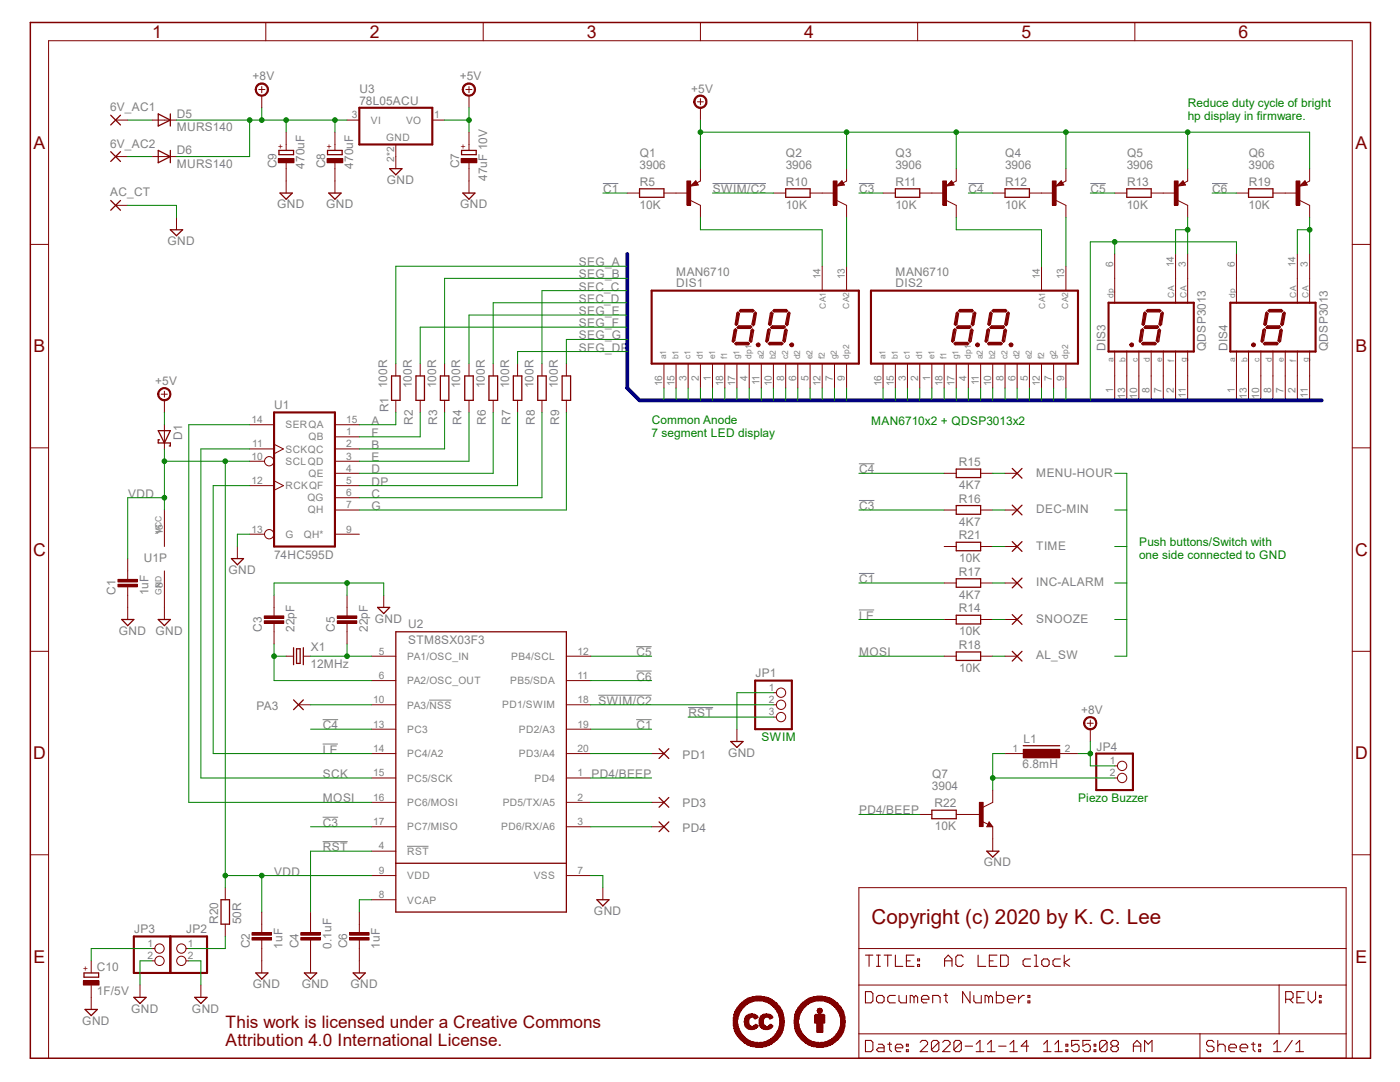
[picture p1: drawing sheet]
<svg xmlns="http://www.w3.org/2000/svg" width="279mm" height="216mm" viewBox="0 0 279 216" stroke-linecap="round" stroke-linejoin="round" font-family="sans-serif">
<defs><g id="words">
<text font-size="4.1" fill="#800000" x="173.9" y="184.4">Copyright (c) 2020 by K. C. Lee</text>
<g font-size="3.5" fill="#800000">
<text x="30.4" y="7.5">1</text>
<text x="73.8" y="7.5">2</text>
<text x="117.1" y="7.5">3</text>
<text x="160.5" y="7.5">4</text>
<text x="203.8" y="7.5">5</text>
<text x="247.2" y="7.5">6</text>
<text x="6.7" y="29.7">A</text>
<text x="270.5" y="29.7">A</text>
<text x="6.7" y="70.3">B</text>
<text x="270.5" y="70.3">B</text>
<text x="6.6" y="110.9">C</text>
<text x="270.4" y="110.9">C</text>
<text x="6.6" y="151.5">D</text>
<text x="270.4" y="151.5">D</text>
<text x="6.7" y="192.1">E</text>
<text x="270.5" y="192.1">E</text>
</g>
<g font-size="3.4" fill="#800000">
<text x="45" y="205.1">This work is licensed under a Creative Commons</text>
<text x="45" y="208.7">Attribution 4.0 International License.</text>
</g>
<g font-size="2.4" fill="#808080">
<text x="50.4" y="16">+8V</text>
<text x="91.8" y="16">+5V</text>
<text x="22" y="22.2">6V_AC1</text>
<text x="35.3" y="23.5">D5</text>
<text x="71.7" y="20.9">78L05ACU</text>
<text x="71.8" y="18.5">U3</text>
<text x="138" y="18.5">+5V</text>
<text x="22" y="29.5">6V_AC2</text>
<text x="35.3" y="26.2">MURS140</text>
<text x="35.3" y="33.4">MURS140</text>
<text x="35.3" y="30.8">D6</text>
<text x="55.2" y="33.6" transform="rotate(-90 55.2 33.6)">C9</text>
<text x="60.7" y="33.7" transform="rotate(-90 60.7 33.7)">470uF</text>
<text x="64.9" y="33.6" transform="rotate(-90 64.9 33.6)">C8</text>
<text x="70.5" y="33.7" transform="rotate(-90 70.5 33.7)">470uF</text>
<text x="91.7" y="33.6" transform="rotate(-90 91.7 33.6)">C7</text>
<text x="127.6" y="33.7">3906</text>
<text x="127.7" y="31.2">Q1</text>
<text x="156.8" y="33.7">3906</text>
<text x="156.8" y="31.2">Q2</text>
<text x="178.7" y="33.7">3906</text>
<text x="178.7" y="31.2">Q3</text>
<text x="200.6" y="33.7">3906</text>
<text x="200.6" y="31.2">Q4</text>
<text x="224.9" y="33.7">3906</text>
<text x="224.9" y="31.2">Q5</text>
<text x="249.2" y="33.7">3906</text>
<text x="249.2" y="31.2">Q6</text>
<text x="22" y="39.2">AC_CT</text>
<text x="55.3" y="41.6">GND</text>
<text x="65.1" y="41.6">GND</text>
<text x="77.2" y="36.7">GND</text>
<text x="91.8" y="41.6">GND</text>
<text x="97.2" y="36.1" transform="rotate(-90 97.2 36.1)">47uF 10V</text>
<text x="120.4" y="38.5">C1</text>
<text x="127.6" y="41.7">10K</text>
<text x="127.7" y="37.1">R5</text>
<text x="142.2" y="38.5">SWIM/C2</text>
<text x="156.8" y="41.7">10K</text>
<text x="156.8" y="37.1">R10</text>
<text x="171.5" y="38.5">C3</text>
<text x="178.7" y="41.7">10K</text>
<text x="178.7" y="37.1">R11</text>
<text x="193.3" y="38.5">C4</text>
<text x="200.6" y="41.7">10K</text>
<text x="200.6" y="37.1">R12</text>
<text x="217.6" y="38.5">C5</text>
<text x="224.9" y="41.7">10K</text>
<text x="224.9" y="37.1">R13</text>
<text x="241.9" y="38.5">C6</text>
<text x="249.2" y="41.7">10K</text>
<text x="249.2" y="37.1">R19</text>
<text x="33.4" y="48.9">GND</text>
<text x="115.5" y="53.1">SEG_A</text>
<text x="115.5" y="55.5">SEG_B</text>
<text x="115.5" y="58">SEC_C</text>
<text x="135" y="55.1">MAN6710</text>
<text x="135" y="57.4">DIS1</text>
<text x="178.7" y="55.1">MAN6710</text>
<text x="178.7" y="57.4">DIS2</text>
<text x="115.5" y="60.4">SEC_D</text>
<text x="115.5" y="62.9">SEG_E</text>
<text x="115.5" y="65.3">SEG_F</text>
<text x="115.5" y="67.7">SEG_G</text>
<text x="115.5" y="70.1">SEG_DP</text>
<text x="220.6" y="70.1" transform="rotate(-90 220.6 70.1)">DIS3</text>
<text x="240.7" y="70.1" transform="rotate(-90 240.7 70.1)">QDSP3013</text>
<text x="244.9" y="70.1" transform="rotate(-90 244.9 70.1)">DIS4</text>
<text x="265" y="70.1" transform="rotate(-90 265 70.1)">QDSP3013</text>
<text x="31" y="76.8">+5V</text>
<text x="77.3" y="77.4" transform="rotate(-90 77.3 77.4)">100R</text>
<text x="82.2" y="77.4" transform="rotate(-90 82.2 77.4)">100R</text>
<text x="87" y="77.4" transform="rotate(-90 87 77.4)">100R</text>
<text x="91.9" y="77.4" transform="rotate(-90 91.9 77.4)">100R</text>
<text x="96.7" y="77.4" transform="rotate(-90 96.7 77.4)">100R</text>
<text x="101.6" y="77.4" transform="rotate(-90 101.6 77.4)">100R</text>
<text x="106.5" y="77.4" transform="rotate(-90 106.5 77.4)">100R</text>
<text x="111.3" y="77.4" transform="rotate(-90 111.3 77.4)">100R</text>
<text x="54.7" y="81.7">U1</text>
<text x="77.6" y="82.3" transform="rotate(-90 77.6 82.3)">R1</text>
<text x="36.3" y="87.8" transform="rotate(-90 36.3 87.8)">D1</text>
<text x="74.2" y="84.8">A</text>
<text x="74.2" y="87.2">F</text>
<text x="74.2" y="89.6">B</text>
<text x="82.4" y="84.7" transform="rotate(-90 82.4 84.7)">R2</text>
<text x="87.2" y="84.7" transform="rotate(-90 87.2 84.7)">R3</text>
<text x="92.1" y="84.7" transform="rotate(-90 92.1 84.7)">R4</text>
<text x="97" y="84.7" transform="rotate(-90 97 84.7)">R6</text>
<text x="101.9" y="84.7" transform="rotate(-90 101.9 84.7)">R7</text>
<text x="106.7" y="84.7" transform="rotate(-90 106.7 84.7)">R8</text>
<text x="111.6" y="84.7" transform="rotate(-90 111.6 84.7)">R9</text>
<text x="74.2" y="92">E</text>
<text x="74.2" y="94.4">D</text>
<text x="171.5" y="94.4">C4</text>
<text x="191.3" y="93">R15</text>
<text x="206.8" y="95.1">MENU-HOUR</text>
<text x="25.6" y="99.3">VDD</text>
<text x="74.2" y="96.9">DP</text>
<text x="74.2" y="99.3">C</text>
<text x="74.2" y="101.8">G</text>
<text x="171.5" y="101.8">C3</text>
<text x="191.3" y="100.3">R16</text>
<text x="191.4" y="97.6">4K7</text>
<text x="191.3" y="107.6">R21</text>
<text x="191.4" y="104.9">4K7</text>
<text x="206.8" y="102.4">DEC-MIN</text>
<text x="28.7" y="112.1">U1P</text>
<text x="54.7" y="111.5">74HC595D</text>
<text x="191.4" y="112.2">10K</text>
<text x="206.8" y="109.7">TIME</text>
<text x="23.1" y="118.7" transform="rotate(-90 23.1 118.7)">C1</text>
<text x="29.6" y="118.8" transform="rotate(-90 29.6 118.8)">1uF</text>
<text x="45.6" y="114.5">GND</text>
<text x="171.5" y="116.3">C1</text>
<text x="191.3" y="114.9">R17</text>
<text x="191.4" y="119.5">4K7</text>
<text x="206.8" y="117">INC-ALARM</text>
<text x="74.8" y="124.2">GND</text>
<text x="81.4" y="125.4">U2</text>
<text x="171.5" y="123.6">LE</text>
<text x="191.3" y="122.2">R14</text>
<text x="206.8" y="124.3">SNOOZE</text>
<text x="23.7" y="126.7">GND</text>
<text x="31" y="126.7">GND</text>
<text x="52.2" y="126" transform="rotate(-90 52.2 126)">C3</text>
<text x="58.8" y="126.1" transform="rotate(-90 58.8 126.1)">22pF</text>
<text x="62" y="130">X1</text>
<text x="66.8" y="126" transform="rotate(-90 66.8 126)">C5</text>
<text x="73.4" y="126.1" transform="rotate(-90 73.4 126.1)">22pF</text>
<text x="81.4" y="128.5">STM8SX03F3</text>
<text x="127" y="130.9">C5</text>
<text x="171.5" y="130.9">MOSI</text>
<text x="191.3" y="129.5">R18</text>
<text x="191.4" y="126.8">10K</text>
<text x="206.8" y="131.6">AL_SW</text>
<text x="62" y="133.4">12MHz</text>
<text x="127" y="135.8">C6</text>
<text x="150.8" y="135.2">JP1</text>
<text x="191.4" y="134.1">10K</text>
<text x="51.2" y="141.7">PA3</text>
<text x="119.4" y="140.6">SWIM/C2</text>
<text x="137.4" y="143.1">RST</text>
<text x="215.8" y="142.5">+8V</text>
<text x="64.4" y="145.5">C4</text>
<text x="127" y="145.5">C1</text>
<text x="204.3" y="148.2">L1</text>
<text x="218.8" y="149.8">JP4</text>
<text x="64.4" y="155.2">SCK</text>
<text x="64.4" y="150.4">LE</text>
<text x="118.1" y="155.2">PD4/BEEP</text>
<text x="136.2" y="151.4">PD1</text>
<text x="145.3" y="151">GND</text>
<text x="186" y="155.2">Q7</text>
<text x="204.1" y="153.3">6.8mH</text>
<text x="64.4" y="160.1">MOSI</text>
<text x="136.2" y="161.1">PD3</text>
<text x="186" y="157.7">3904</text>
<text x="186.5" y="161.1">R22</text>
<text x="64.4" y="165">C3</text>
<text x="136.2" y="166">PD4</text>
<text x="171.5" y="162.5">PD4/BEEP</text>
<text x="186.6" y="165.7">10K</text>
<text x="64.4" y="169.8">RST</text>
<text x="196.3" y="172.8">GND</text>
<text x="54.7" y="174.7">VDD</text>
<text x="43.5" y="184.4" transform="rotate(-90 43.5 184.4)">R20</text>
<text x="48.1" y="184.4" transform="rotate(-90 48.1 184.4)">50R</text>
<text x="118.5" y="182.6">GND</text>
<text x="26.8" y="186.2">JP3</text>
<text x="37.1" y="186.2">JP2</text>
<text x="49.8" y="189.2" transform="rotate(-90 49.8 189.2)">C2</text>
<text x="56.4" y="189.3" transform="rotate(-90 56.4 189.3)">1uF</text>
<text x="59.6" y="189.2" transform="rotate(-90 59.6 189.2)">C4</text>
<text x="66.1" y="189.3" transform="rotate(-90 66.1 189.3)">0.1uF</text>
<text x="69.3" y="189.2" transform="rotate(-90 69.3 189.2)">C6</text>
<text x="75.8" y="189.3" transform="rotate(-90 75.8 189.3)">1uF</text>
<text x="19.3" y="193.7">C10</text>
<text x="50.5" y="197.2">GND</text>
<text x="60.2" y="197.2">GND</text>
<text x="69.9" y="197.2">GND</text>
<text x="19.3" y="198.5">1F/5V</text>
<text x="26.2" y="202.1">GND</text>
<text x="38.3" y="202.1">GND</text>
<text x="16.4" y="204.5">GND</text>
</g>
<g font-size="2.4" fill="#008000">
<text x="237" y="24">hp display in firmware.</text>
<text x="237.1" y="21.4">Reduce duty cycle of bright</text>
<text x="130" y="87.2">7 segment LED display</text>
<text x="130.1" y="84.6">Common Anode</text>
<text x="173.9" y="84.8">MAN6710x2 + QDSP3013x2</text>
<text x="227.3" y="111.5">one side connected to GND</text>
<text x="227.4" y="108.9">Push buttons/Switch with</text>
<text x="152" y="148">SWIM</text>
<text x="215.2" y="160.1">Piezo Buzzer</text>
</g>
<g font-size="2" fill="#808080">
<text x="70.2" y="23.6">3</text>
<text x="86.6" y="23.6">1</text>
<text x="74" y="24.7">VI</text>
<text x="77.1" y="28.1">GND</text>
<text x="81" y="24.7">VO</text>
<text x="78.7" y="32.3" transform="rotate(-90 78.7 32.3)">2*2</text>
<text x="222.1" y="53.3" transform="rotate(-90 222.1 53.3)">6</text>
<text x="234.3" y="53.3" transform="rotate(-90 234.3 53.3)">14</text>
<text x="236.7" y="53.3" transform="rotate(-90 236.7 53.3)">3</text>
<text x="246.4" y="53.3" transform="rotate(-90 246.4 53.3)">6</text>
<text x="258.6" y="53.3" transform="rotate(-90 258.6 53.3)">14</text>
<text x="261" y="53.3" transform="rotate(-90 261 53.3)">3</text>
<text x="163.7" y="55.8" transform="rotate(-90 163.7 55.8)">14</text>
<text x="168.6" y="55.8" transform="rotate(-90 168.6 55.8)">13</text>
<text x="207.5" y="55.8" transform="rotate(-90 207.5 55.8)">14</text>
<text x="212.4" y="55.8" transform="rotate(-90 212.4 55.8)">13</text>
<text x="132.2" y="77.1" transform="rotate(-90 132.2 77.1)">16</text>
<text x="134.6" y="77.1" transform="rotate(-90 134.6 77.1)">15</text>
<text x="137" y="75.9" transform="rotate(-90 137 75.9)">3</text>
<text x="139.4" y="75.9" transform="rotate(-90 139.4 75.9)">2</text>
<text x="141.9" y="75.9" transform="rotate(-90 141.9 75.9)">1</text>
<text x="144.3" y="77.1" transform="rotate(-90 144.3 77.1)">18</text>
<text x="146.7" y="77.1" transform="rotate(-90 146.7 77.1)">17</text>
<text x="149.2" y="75.9" transform="rotate(-90 149.2 75.9)">4</text>
<text x="151.6" y="76.9" transform="rotate(-90 151.6 76.9)">11</text>
<text x="154" y="77.1" transform="rotate(-90 154 77.1)">10</text>
<text x="156.5" y="75.9" transform="rotate(-90 156.5 75.9)">8</text>
<text x="158.9" y="75.9" transform="rotate(-90 158.9 75.9)">6</text>
<text x="161.3" y="75.9" transform="rotate(-90 161.3 75.9)">5</text>
<text x="163.7" y="77.1" transform="rotate(-90 163.7 77.1)">12</text>
<text x="166.2" y="75.9" transform="rotate(-90 166.2 75.9)">7</text>
<text x="168.6" y="75.9" transform="rotate(-90 168.6 75.9)">9</text>
<text x="175.9" y="77.1" transform="rotate(-90 175.9 77.1)">16</text>
<text x="178.4" y="77.1" transform="rotate(-90 178.4 77.1)">15</text>
<text x="180.8" y="75.9" transform="rotate(-90 180.8 75.9)">3</text>
<text x="183.2" y="75.9" transform="rotate(-90 183.2 75.9)">2</text>
<text x="185.6" y="75.9" transform="rotate(-90 185.6 75.9)">1</text>
<text x="188.1" y="77.1" transform="rotate(-90 188.1 77.1)">18</text>
<text x="190.5" y="77.1" transform="rotate(-90 190.5 77.1)">17</text>
<text x="192.9" y="75.9" transform="rotate(-90 192.9 75.9)">4</text>
<text x="195.4" y="76.9" transform="rotate(-90 195.4 76.9)">11</text>
<text x="197.8" y="77.1" transform="rotate(-90 197.8 77.1)">10</text>
<text x="200.2" y="75.9" transform="rotate(-90 200.2 75.9)">8</text>
<text x="202.7" y="75.9" transform="rotate(-90 202.7 75.9)">6</text>
<text x="205.1" y="75.9" transform="rotate(-90 205.1 75.9)">5</text>
<text x="207.5" y="77.1" transform="rotate(-90 207.5 77.1)">12</text>
<text x="209.9" y="75.9" transform="rotate(-90 209.9 75.9)">7</text>
<text x="212.4" y="75.9" transform="rotate(-90 212.4 75.9)">9</text>
<text x="222.1" y="78.4" transform="rotate(-90 222.1 78.4)">1</text>
<text x="224.5" y="79.5" transform="rotate(-90 224.5 79.5)">13</text>
<text x="227" y="79.5" transform="rotate(-90 227 79.5)">10</text>
<text x="229.4" y="78.4" transform="rotate(-90 229.4 78.4)">8</text>
<text x="231.8" y="78.4" transform="rotate(-90 231.8 78.4)">7</text>
<text x="234.3" y="78.4" transform="rotate(-90 234.3 78.4)">2</text>
<text x="236.7" y="79.4" transform="rotate(-90 236.7 79.4)">11</text>
<text x="246.4" y="78.4" transform="rotate(-90 246.4 78.4)">1</text>
<text x="248.8" y="79.5" transform="rotate(-90 248.8 79.5)">13</text>
<text x="251.3" y="79.5" transform="rotate(-90 251.3 79.5)">10</text>
<text x="253.7" y="78.4" transform="rotate(-90 253.7 78.4)">8</text>
<text x="256.2" y="78.4" transform="rotate(-90 256.2 78.4)">7</text>
<text x="258.6" y="78.4" transform="rotate(-90 258.6 78.4)">2</text>
<text x="261" y="79.4" transform="rotate(-90 261 79.4)">11</text>
<text x="50.2" y="84.4">14</text>
<text x="50.3" y="89.2">11</text>
<text x="57" y="85.5">SERQA</text>
<text x="61.6" y="87.9">QB</text>
<text x="69.1" y="86.8">1</text>
<text x="69.1" y="89.2">2</text>
<text x="69.1" y="84.4">15</text>
<text x="50.2" y="91.7">10</text>
<text x="57" y="92.8">SCLQD</text>
<text x="57" y="90.3">SCKQC</text>
<text x="61.6" y="95.2">QE</text>
<text x="69.1" y="91.7">3</text>
<text x="69.1" y="94.1">4</text>
<text x="50.2" y="96.6">12</text>
<text x="57" y="97.6">RCKQF</text>
<text x="61.3" y="100">QG</text>
<text x="69.1" y="96.6">5</text>
<text x="69.1" y="99">6</text>
<text x="69.1" y="101.4">7</text>
<text x="32.5" y="106.8" transform="rotate(-90 32.5 106.8)">16</text>
<text x="50.2" y="106.3">13</text>
<text x="57" y="107.4">G</text>
<text x="60.6" y="107.3">QH*</text>
<text x="61.4" y="102.4">QH</text>
<text x="69.1" y="106.3">9</text>
<text x="32.5" y="117.3" transform="rotate(-90 32.5 117.3)">8</text>
<text x="75.6" y="130.6">5</text>
<text x="81.3" y="131.7">PA1/OSC_IN</text>
<text x="102" y="131.7">PB4/SCL</text>
<text x="115.3" y="130.6">12</text>
<text x="75.6" y="135.5">6</text>
<text x="81.3" y="136.5">PA2/OSC_OUT</text>
<text x="101.8" y="136.5">PB5/SDA</text>
<text x="115.3" y="135.5">11</text>
<text x="153.4" y="137.9">1</text>
<text x="74.5" y="140.3">10</text>
<text x="81.3" y="141.4">PA3/NSS</text>
<text x="100.2" y="141.4">PD1/SWIM</text>
<text x="115.3" y="140.3">18</text>
<text x="153.4" y="140.3">2</text>
<text x="153.4" y="142.8">3</text>
<text x="74.5" y="145.2">13</text>
<text x="81.3" y="146.3">PC3</text>
<text x="103.5" y="146.2">PD2/A3</text>
<text x="115.3" y="145.2">19</text>
<text x="74.5" y="154.9">15</text>
<text x="74.5" y="150">14</text>
<text x="81.3" y="156">PC5/SCK</text>
<text x="81.3" y="151.1">PC4/A2</text>
<text x="103.5" y="151.1">PD3/A4</text>
<text x="106.7" y="156">PD4</text>
<text x="115.3" y="150">20</text>
<text x="115.3" y="154.9">1</text>
<text x="202.1" y="150">1</text>
<text x="212.5" y="150">2</text>
<text x="221.5" y="152.5">1</text>
<text x="221.5" y="154.9">2</text>
<text x="74.5" y="159.8">16</text>
<text x="81.3" y="160.8">PC6/MOSI</text>
<text x="100.3" y="160.8">PD5/TX/A5</text>
<text x="115.3" y="159.8">2</text>
<text x="74.5" y="164.6">17</text>
<text x="81.3" y="165.7">PC7/MISO</text>
<text x="100" y="165.7">PD6/RX/A6</text>
<text x="115.3" y="164.6">3</text>
<text x="75.6" y="169.5">4</text>
<text x="81.3" y="170.6">RST</text>
<text x="75.6" y="174.4">9</text>
<text x="75.6" y="179.2">8</text>
<text x="81.3" y="175.4">VDD</text>
<text x="106.5" y="175.4">VSS</text>
<text x="115.3" y="174.4">7</text>
<text x="81.3" y="180.3">VCAP</text>
<text x="29.4" y="188.9">1</text>
<text x="29.4" y="191.4">2</text>
<text x="37.5" y="188.9">1</text>
<text x="37.5" y="191.4">2</text>
</g>
<g font-size="1.7" fill="#800000">
<text x="56.6" y="29.6" transform="rotate(-90 56.6 29.6)">+</text>
<text x="66.3" y="29.6" transform="rotate(-90 66.3 29.6)">+</text>
<text x="93" y="29.6" transform="rotate(-90 93 29.6)">+</text>
<text x="17.7" y="193.8" transform="rotate(-90 17.7 193.8)">+</text>
</g>
<g font-size="1.7" fill="#808080">
<text x="222.2" y="59.4" transform="rotate(-90 222.2 59.4)">dp</text>
<text x="234.4" y="59.4" transform="rotate(-90 234.4 59.4)">CA</text>
<text x="236.8" y="59.4" transform="rotate(-90 236.8 59.4)">CA</text>
<text x="246.5" y="59.4" transform="rotate(-90 246.5 59.4)">dp</text>
<text x="258.7" y="59.4" transform="rotate(-90 258.7 59.4)">CA</text>
<text x="261.1" y="59.4" transform="rotate(-90 261.1 59.4)">CA</text>
<text x="164.8" y="61.6" transform="rotate(-90 164.8 61.6)">CA1</text>
<text x="169.5" y="61.6" transform="rotate(-90 169.5 61.6)">CA2</text>
<text x="208.6" y="61.6" transform="rotate(-90 208.6 61.6)">CA1</text>
<text x="213.2" y="61.6" transform="rotate(-90 213.2 61.6)">CA2</text>
<text x="133" y="71.7" transform="rotate(-90 133 71.7)">a1</text>
<text x="135.4" y="71.7" transform="rotate(-90 135.4 71.7)">b1</text>
<text x="137.8" y="71.7" transform="rotate(-90 137.8 71.7)">c1</text>
<text x="140.2" y="71.7" transform="rotate(-90 140.2 71.7)">d1</text>
<text x="142.7" y="71.7" transform="rotate(-90 142.7 71.7)">e1</text>
<text x="145.1" y="71.7" transform="rotate(-90 145.1 71.7)">f1</text>
<text x="147.6" y="71.7" transform="rotate(-90 147.6 71.7)">g1</text>
<text x="150" y="71.6" transform="rotate(-90 150 71.6)">dp1</text>
<text x="152.4" y="71.7" transform="rotate(-90 152.4 71.7)">a2</text>
<text x="154.9" y="71.7" transform="rotate(-90 154.9 71.7)">b2</text>
<text x="157.3" y="71.7" transform="rotate(-90 157.3 71.7)">c2</text>
<text x="159.7" y="71.7" transform="rotate(-90 159.7 71.7)">d2</text>
<text x="162.1" y="71.7" transform="rotate(-90 162.1 71.7)">e2</text>
<text x="164.6" y="71.7" transform="rotate(-90 164.6 71.7)">f2</text>
<text x="167" y="71.7" transform="rotate(-90 167 71.7)">g2</text>
<text x="169.5" y="71.6" transform="rotate(-90 169.5 71.6)">dp2</text>
<text x="176.7" y="71.7" transform="rotate(-90 176.7 71.7)">a1</text>
<text x="179.2" y="71.7" transform="rotate(-90 179.2 71.7)">b1</text>
<text x="181.6" y="71.7" transform="rotate(-90 181.6 71.7)">c1</text>
<text x="184" y="71.7" transform="rotate(-90 184 71.7)">d1</text>
<text x="186.5" y="71.7" transform="rotate(-90 186.5 71.7)">e1</text>
<text x="188.9" y="71.7" transform="rotate(-90 188.9 71.7)">f1</text>
<text x="191.3" y="71.7" transform="rotate(-90 191.3 71.7)">g1</text>
<text x="193.8" y="71.6" transform="rotate(-90 193.8 71.6)">dp1</text>
<text x="196.2" y="71.7" transform="rotate(-90 196.2 71.7)">a2</text>
<text x="198.6" y="71.7" transform="rotate(-90 198.6 71.7)">b2</text>
<text x="201" y="71.7" transform="rotate(-90 201 71.7)">c2</text>
<text x="203.5" y="71.7" transform="rotate(-90 203.5 71.7)">d2</text>
<text x="205.9" y="71.7" transform="rotate(-90 205.9 71.7)">e2</text>
<text x="208.4" y="71.7" transform="rotate(-90 208.4 71.7)">f2</text>
<text x="210.8" y="71.7" transform="rotate(-90 210.8 71.7)">g2</text>
<text x="213.2" y="71.6" transform="rotate(-90 213.2 71.6)">dp2</text>
<text x="222.2" y="72.2" transform="rotate(-90 222.2 72.2)">a</text>
<text x="224.6" y="72.2" transform="rotate(-90 224.6 72.2)">b</text>
<text x="227.1" y="72.2" transform="rotate(-90 227.1 72.2)">c</text>
<text x="229.5" y="72.2" transform="rotate(-90 229.5 72.2)">d</text>
<text x="231.9" y="72.2" transform="rotate(-90 231.9 72.2)">e</text>
<text x="234.4" y="72.2" transform="rotate(-90 234.4 72.2)">f</text>
<text x="236.8" y="72.2" transform="rotate(-90 236.8 72.2)">g</text>
<text x="246.5" y="72.2" transform="rotate(-90 246.5 72.2)">a</text>
<text x="249" y="72.2" transform="rotate(-90 249 72.2)">b</text>
<text x="251.4" y="72.2" transform="rotate(-90 251.4 72.2)">c</text>
<text x="253.8" y="72.2" transform="rotate(-90 253.8 72.2)">d</text>
<text x="256.2" y="72.2" transform="rotate(-90 256.2 72.2)">e</text>
<text x="258.7" y="72.2" transform="rotate(-90 258.7 72.2)">f</text>
<text x="261.1" y="72.2" transform="rotate(-90 261.1 72.2)">g</text>
<text x="32.2" y="106.6" transform="rotate(-90 32.2 106.6)">VCC</text>
<text x="32.2" y="118.7" transform="rotate(-90 32.2 118.7)">GND</text>
</g>
</g></defs>
<g fill="none" stroke="#808080" stroke-width=".2">
<path d="M120.3 36.6h3.1M142.2 36.6h10.7M171.4 36.6h3.1M193.3 36.6h3M217.6 36.6h3.1M241.9 36.6h3.1M171.4 92.5h3.1M171.4 99.9h3.1M171.4 114.4h3.1M85.6 139.7h4.5M119.4 138.7h10.6M127 129h3"/>
<path d="M127 133.9h3M171.4 121.7h3.1M64.4 143.6h3.1M64.4 148.5h3M127 143.6h3M137.3 141.2h5M64.4 167.9h5M64.4 163.1h3.1M81.2 168.9h4.3"/>
</g>
<path d="M54.7 82.3h12.1v26.8h-12.1z" fill="none" stroke="#800000" stroke-width=".42"/>
<g fill="none" stroke="#800000" stroke-width=".2">
<path d="M49.8 89.6h4.9M49.8 92h3M49.8 96.9h4.9M49.8 84.8h4.9M54.7 88.6l1.9 1-1.9 1M54.7 95.9l1.9 1-1.9 .9M66.8 87.2h4.9M66.8 89.6h4.9M66.8 92h4.9M66.8 94.4h4.9M66.8 96.9h4.9M66.8 99.3h4.9"/>
<path d="M66.8 84.8h4.9M32.8 101.8v7.3M32.8 113.9v7.3M49.8 106.6h3M66.8 101.8h4.9M66.8 106.6h4.9M54.7 121.2v1.7M54.7 124.4v1.7M74.1 130.9h4.9M74.1 135.8h4.9M113 130.9h4.9M113 135.8h4.9"/>
<path d="M74.1 155.2h4.9M74.1 140.6h4.9M74.1 145.5h4.9M74.1 150.4h4.9M113 155.2h4.9M113 140.6h4.9M113 145.5h4.9M113 150.4h4.9M74.1 160.1h4.9M74.1 165h4.9M74.1 174.7h4.9M74.1 179.5h4.9"/>
<path d="M74.1 169.8h4.9M113 160.1h4.9M113 165h4.9M113 174.7h4.9"/>
<circle cx="53.7" cy="92" r=".93"/>
<circle cx="53.7" cy="106.6" r=".93"/>
</g>
<path d="M79 126.1h34v55.9h-34zM79 172.3h34" fill="none" stroke="#800000" stroke-width=".25"/>
<path d="M52.7 122.9h3.9v.5h-3.9z" fill-rule="evenodd" fill="#800000"/>
<path d="M52.7 122.9h3.9v.5h-3.9z" fill="none" stroke="#800000" stroke-width=".2"/>
<path d="M52.7 123.9h3.9v.5h-3.9z" fill-rule="evenodd" fill="#800000"/>
<path d="M54.7 118.8v2.4M52.7 123.9h3.9v.5h-3.9zM54.7 126.1v2.4M69.3 121.2v1.7M69.3 124.4v1.7" fill="none" stroke="#800000" stroke-width=".2"/>
<path d="M67.3 122.9h3.9v.5h-3.9z" fill-rule="evenodd" fill="#800000"/>
<path d="M67.3 122.9h3.9v.5h-3.9z" fill="none" stroke="#800000" stroke-width=".2"/>
<path d="M67.3 123.9h3.9v.5h-3.9z" fill-rule="evenodd" fill="#800000"/>
<path d="M69.3 118.8v2.4M76.6 118.8v2.4M67.3 123.9h3.9v.5h-3.9zM69.3 126.1v2.4M71.7 184.4v1.7M71.7 187.6v1.7" fill="none" stroke="#800000" stroke-width=".2"/>
<path d="M75.4 121.2h2.4l-1.2 1.2z" fill="none" stroke="#800000" stroke-width=".25"/>
<path d="M69.8 186.1h3.9v.5h-3.9z" fill-rule="evenodd" fill="#800000"/>
<path d="M69.8 186.1h3.9v.5h-3.9z" fill="none" stroke="#800000" stroke-width=".2"/>
<path d="M69.8 187.1h3.9v.5h-3.9z" fill-rule="evenodd" fill="#800000"/>
<path d="M52.2 184.4v1.7M52.2 187.6v1.7M69.8 187.1h3.9v.5h-3.9zM71.7 182v2.4M71.7 189.3v2.4" fill="none" stroke="#800000" stroke-width=".2"/>
<path d="M50.3 186.1h3.9v.5h-3.9z" fill-rule="evenodd" fill="#800000"/>
<path d="M50.3 186.1h3.9v.5h-3.9z" fill="none" stroke="#800000" stroke-width=".2"/>
<path d="M50.3 187.1h3.9v.5h-3.9z" fill-rule="evenodd" fill="#800000"/>
<path d="M50.3 187.1h3.9v.5h-3.9zM52.2 182v2.4M52.2 189.3v2.4M62 184.4v1.7M62 187.6v1.7" fill="none" stroke="#800000" stroke-width=".2"/>
<path d="M60 186.1h3.9v.5h-3.9z" fill-rule="evenodd" fill="#800000"/>
<path d="M60 186.1h3.9v.5h-3.9z" fill="none" stroke="#800000" stroke-width=".2"/>
<path d="M60 187.1h3.9v.5h-3.9z" fill-rule="evenodd" fill="#800000"/>
<g fill="none" stroke="#800000" stroke-width=".2">
<path d="M25.5 113.9v1.7M25.5 117.1v1.7M47.4 109.1v2.4M32.8 121.2v2.4M57.1 130.9h1.5M60.5 130.9h1.5M154.3 138.2h.6M147.1 145.5v2.5M154.3 140.6h.6M154.3 143.1h.6M120.3 177.1v2.4M52.2 191.7v2.4"/>
<path d="M60 187.1h3.9v.5h-3.9zM62 182v2.4M62 189.3v4.8M71.7 191.7v2.4"/>
<circle cx="155.9" cy="138.2" r=".93"/>
<circle cx="155.9" cy="140.6" r=".93"/>
<circle cx="155.9" cy="143.1" r=".93"/>
</g>
<path d="M46.2 111.5h2.4l-1.2 1.2zM31.6 123.6h2.4l-1.2 1.2zM58.6 129.2v3.4M59.2 129.5h.7v2.9h-.7zM60.5 129.2v3.4M145.8 148h2.5l-1.2 1.1zM119.1 179.5h2.4l-1.2 1.3zM51.1 194.1h2.4l-1.3 1.3zM60.7 194.1h2.5l-1.2 1.3zM70.5 194.1h2.4l-1.2 1.3z" fill="none" stroke="#800000" stroke-width=".25"/>
<path d="M150.7 135.8h7.3v9.7h-7.3z" fill="none" stroke="#800000" stroke-width=".42"/>
<path d="M23.5 115.6h3.9v.5h-3.9z" fill-rule="evenodd" fill="#800000"/>
<path d="M23.5 115.6h3.9v.5h-3.9z" fill="none" stroke="#800000" stroke-width=".2"/>
<path d="M23.5 116.6h3.9v.5h-3.9z" fill-rule="evenodd" fill="#800000"/>
<g fill="none" stroke="#800000" stroke-width=".2">
<path d="M53 4.5v3.6M96.4 4.5v3.6M139.8 4.5v3.6M183.1 4.5v3.6M226.5 4.5v3.6M6.1 48.8h3.6M23.1 41h2.4M35.2 43.4v2.4M269.9 48.8h3.6M6.1 89.4h3.6M32.8 84.8v4.8M188.4 94.4h2.4"/>
<path d="M195.7 94.4h2.4M200.6 94.4h2.4M269.9 89.4h3.6M23.5 116.6h3.9v.5h-3.9zM25.5 111.5v2.4M25.5 118.8v4.8M188.4 116.3h2.4M188.4 101.8h2.4M195.7 116.3h2.4M195.7 101.8h2.4M200.6 116.3h2.4M200.6 101.8h2.4"/>
<path d="M6.1 130h3.6M269.9 130h3.6M6.1 170.6h3.6M130 160.1h2.5M130 165h2.5M171.4 177.1h97.2v34.1h-97.2zM269.9 170.6h3.6M171.4 196.6h97.2M171.4 189.3h97.2M255.3 196.6v9.7M9.7 211.2v-203.1h260.2v203.1M171.4 206.3h97.2"/>
<path d="M239.5 206.3v4.9"/>
</g>
<g fill="none" stroke="#800000" stroke-width=".25">
<path d="M22.1 40l1.9 2M24 40l-1.9 2M34 45.8h2.4l-1.2 1.2zM31.6 85.9h2.4l-1.2 2.5zM31.8 87.8h-.2v.6h2.4v.6h-.2M190.8 93.6h4.9v1.7h-4.9zM202 93.5l2 1.9M204 93.5l-2 1.9M190.8 115.5h4.9v1.7h-4.9zM190.8 100.9h4.9v1.7h-4.9zM202 100.8l2 1.9M202 115.4l2 1.9"/>
<path d="M204 100.8l-2 1.9M204 115.4l-2 1.9M24.3 123.6h2.4l-1.2 1.2zM131.5 159.1l2 2M133.5 159.1l-2 2M131.5 164l2 1.9M133.5 164l-2 1.9"/>
</g>
<path d="M6.1 4.5h267.4v206.7h-267.4z" fill="none" stroke="#800000" stroke-width=".3"/>
<g fill="none" stroke="#800000" stroke-width=".21">
<path d="M172.7 197.9h1.1l.4 .3v1.5l-.4 .4h-1.1zM172.7 190.6h1.5M173.4 190.6v2.2M174.9 199l.4-.4h.8l.3 .4v.7l-.3 .4h-.8l-.4-.4zM174.9 190.6h.8M174.9 192.8h.8M175.3 190.6v2.2M176.4 190.6h1.5M177.2 190.6v2.2M178.7 190.6v2.2h1.5M178.7 198.6h-1.2l-.3 .4v.7l.3 .4h1.2M179.4 198.6v1.1l.4 .4h1.1v-1.5"/>
<path d="M180.9 191.7h.8M182.4 190.6h-1.5v2.2h1.5M182.4 199l-.4-.4h-.3v1.5M182.4 199l.4-.4 .3 .4v1.1M182.4 199v1.1M183.1 192.4h.4v.4h-.4zM183.1 191.3h.4v.4h-.4zM183.9 199.4h1.5v-.4l-.4-.4h-.7l-.4 .4v.7l.4 .4h.7M188.4 198.6h.7M188.5 191.7h1.5M188.5 192.8v-1.5l.7-.7 .8 .7v1.5M188.8 198.2v1.5l.3 .4"/>
<path d="M192.2 191l-.3-.4h-.8l-.3 .4v1.4l.3 .4h.8l.3-.4M193.6 197.9v2.2l-1.5-2.2v2.2M194.4 198.6v1.1l.3 .4h1.1v-1.5M195.2 190.6v2.2h1.5M197.3 199l-.4-.4h-.3v1.5M197.3 199v1.1M197.3 199l.4-.4 .4 .4v1.1M197.4 191.7h.8M198.8 197.9v2.2h1.1l.4-.4v-.7l-.4-.4h-1.1M199 190.6h-1.6v2.2h1.6M199.7 190.6h1.1l.4 .4v1.4l-.4 .4h-1.1zM201 199.4h1.6v-.4l-.4-.4h-.8l-.4 .4v.7l.4 .4h.8"/>
<path d="M203.3 198.6v1.5M204.4 198.6h-.4l-.7 .8M205.1 199.7h.4v.4h-.4zM205.1 198.6h.4v.4h-.4zM205.7 191.3h-1.1l-.4 .4v.7l.4 .4h1.1M206.4 190.6h.4v2.2M206.4 192.8h.8M207.9 191.7l.4-.4h.7l.4 .4v.7l-.4 .4h-.7l-.4-.4zM211.6 191.3h-1.1l-.4 .4v.7l.4 .4h1.1M212.4 190.6v2.2M213.5 191.3l-1.1 .8 1.1 .7M256.6 199.4h1.1l.4-.4v-.8l-.4-.3h-1.1v2.2"/>
<path d="M257.3 199.4l.8 .7M258.8 199h.8M260.3 197.9h-1.5v2.2h1.5M261.1 197.9v1.5l.7 .7 .8-.7v-1.5M263.3 199.7h.4v.4h-.4zM263.3 198.6h.4v.4h-.4zM172.7 207.6h1.1l.4 .4v1.5l-.4 .3h-1.1zM175.3 208.4h.8l.3 .3v1.1h-1.1l-.4-.3 .4-.4h1.1M177.2 208.4h.7M177.5 208v1.5l.4 .3M178.7 209.1h1.5v-.4l-.4-.3h-.8l-.3 .3v.8l.3 .3h.8M180.9 209.5h.4v.3h-.4z"/>
<path d="M180.9 208.4h.4v.3h-.4zM183.6 208l.4-.4h.7l.4 .4v.4l-1.5 1.4h1.5M186.1 200.1v-1.5h1.1l.4 .4v1.1M187.4 208v1.5l-.4 .3h-.7l-.4-.3M187.4 208l-.4-.4h-.7l-.4 .4v1.5M187.4 208l-1.5 1.5M188.1 208l.4-.4h.7l.4 .4v.4l-1.5 1.4h1.5M191.9 208v1.5l-.4 .3h-.8l-.3-.3M191.9 208l-.4-.4h-.8l-.3 .4v1.5M191.9 208l-1.5 1.5M192.6 208.7h1.5M194.8 209.8h1.5"/>
<path d="M194.8 208.4l.8-.8v2.2M197.1 209.8h1.5M197.1 208.4l.7-.8v2.2M199.3 208.7h1.5M201.5 209.8h1.5M201.5 208.4l.8-.8v2.2M205.3 208.7h-1.5l1.1-1.1v2.2M208.3 209.8h1.5M208.3 208.4l.7-.8v2.2M210.5 209.8h1.5M210.5 208.4l.7-.8v2.2M212.7 209.5h.4v.3h-.4z"/>
<path d="M212.7 208.4h.4v.3h-.4zM215.3 207.6h-1.4v1.1l.7-.3h.4l.3 .3v.8l-.3 .3h-.8l-.3-.3M217.6 207.6h-1.5v1.1l.7-.3h.4l.4 .3v.8l-.4 .3h-.7l-.4-.3M218.4 209.5h.3v.3h-.3zM218.4 208.4h.3v.3h-.3zM220.9 208v1.5l-.3 .3h-.8l-.3-.3M220.9 208l-.3-.4h-.8l-.3 .4v1.5M220.9 208l-1.4 1.5M222.1 208.7l-.4 .4v.4l.4 .3h.7l.4-.3v-.4l-.4-.4M222.1 208.7l-.4-.3v-.4l.4-.4h.7l.4 .4v.4l-.4 .3M222.1 208.7h.7M226.2 208.7h1.5"/>
<path d="M226.2 209.8v-1.4l.7-.8 .8 .8v1.4M228.4 209.8v-2.2l.8 .8 .7-.8v2.2M242.3 208l-.4-.4h-.8l-.3 .4v.4l.3 .3h.8l.4 .4v.4l-.4 .3h-.8l-.3-.3M243 208.7l.4-.3h.7l.4 .3v1.1M243 207.6v2.2M245.2 209.1h1.6v-.4l-.4-.3h-.8l-.4 .3v.8l.4 .3h.8M247.5 209.1h1.5v-.4l-.4-.3h-.7l-.4 .3v.8l.4 .3h.7M249.7 208.4h.8M250.1 208v1.5l.4 .3M251.2 209.5h.4v.3h-.4zM251.2 208.4h.4v.3h-.4zM254.2 209.8h1.5"/>
<path d="M254.2 208.4l.7-.8v2.2M257.9 207.6l-1.5 2.2M258.6 209.8h1.5M258.6 208.4l.8-.8v2.2"/>
</g>
<path d="M150.7 208.9l1.6 .1z" fill-rule="evenodd" fill="#800000"/>
<g fill="none" stroke="#800000" stroke-width=".2">
<path d="M148.4 207.9l2.1 .1zM148.4 207.9h2.1M148.5 208l2.8 .1zM148.5 208h2.8M148.5 208.1l5.7 .1zM148.5 208.2h5.7M148.8 208.2l5.3 .1zM148.8 208.2h5.3M149 208.3l5 .1zM149 208.3h5M149.1 208.4l4.6 .1zM149.1 208.4h4.6"/>
<path d="M149.2 208.5l4.3 .1zM149.2 208.5h4.3M149.6 208.6l3.8 .1zM149.6 208.6h3.8M149.7 208.7l3.3 .1zM149.7 208.7h3.3M150.2 208.8l2.6 .1zM150.2 208.8h2.6M150.7 208.9l1.6 .1zM151.6 208l2.7 .1zM151.6 208h2.7M152.4 207.9l2.1 .1z"/>
<path d="M152.4 207.9h2.1"/>
</g>
<path d="M148.3 207.8l1.9 .1z" fill-rule="evenodd" fill="#800000"/>
<path d="M148.3 207.8l1.9 .1z" fill="none" stroke="#800000" stroke-width=".2"/>
<path d="M152.7 207.8l1.9 .1z" fill-rule="evenodd" fill="#800000"/>
<path d="M152.7 207.8l1.9 .1z" fill="none" stroke="#800000" stroke-width=".2"/>
<path d="M148.2 207.7l1.7 .1z" fill-rule="evenodd" fill="#800000"/>
<path d="M148.2 207.7l1.7 .1z" fill="none" stroke="#800000" stroke-width=".2"/>
<path d="M153 207.7l1.7 .1z" fill-rule="evenodd" fill="#800000"/>
<path d="M153 207.7l1.7 .1z" fill="none" stroke="#800000" stroke-width=".2"/>
<path d="M148 207.6l1.7 .1z" fill-rule="evenodd" fill="#800000"/>
<path d="M148 207.6l1.7 .1z" fill="none" stroke="#800000" stroke-width=".2"/>
<path d="M153.1 207.6l1.7 .1z" fill-rule="evenodd" fill="#800000"/>
<path d="M153.1 207.6l1.7 .1z" fill="none" stroke="#800000" stroke-width=".2"/>
<path d="M147.9 207.5l1.5 .1z" fill-rule="evenodd" fill="#800000"/>
<path d="M147.9 207.5l1.5 .1z" fill="none" stroke="#800000" stroke-width=".2"/>
<path d="M153.3 207.5l1.7 .1z" fill-rule="evenodd" fill="#800000"/>
<path d="M153.3 207.5l1.7 .1z" fill="none" stroke="#800000" stroke-width=".2"/>
<path d="M147.8 207.4l1.5 .1z" fill-rule="evenodd" fill="#800000"/>
<path d="M147.8 207.4l1.5 .1z" fill="none" stroke="#800000" stroke-width=".2"/>
<path d="M153.5 207.4l1.6 .1z" fill-rule="evenodd" fill="#800000"/>
<path d="M153.5 207.4l1.6 .1z" fill="none" stroke="#800000" stroke-width=".2"/>
<path d="M147.7 207.3l1.4 .1z" fill-rule="evenodd" fill="#800000"/>
<path d="M147.7 207.3l1.4 .1z" fill="none" stroke="#800000" stroke-width=".2"/>
<path d="M153.8 207.3l1.4 .1z" fill-rule="evenodd" fill="#800000"/>
<path d="M153.8 207.3l1.4 .1z" fill="none" stroke="#800000" stroke-width=".2"/>
<path d="M147.6 207.2l1.4 .1z" fill-rule="evenodd" fill="#800000"/>
<path d="M147.6 207.2l1.4 .1z" fill="none" stroke="#800000" stroke-width=".2"/>
<path d="M153.8 207.2l1.5 .1z" fill-rule="evenodd" fill="#800000"/>
<path d="M153.8 207.2l1.5 .1z" fill="none" stroke="#800000" stroke-width=".2"/>
<path d="M147.5 207.1l1.4 .1z" fill-rule="evenodd" fill="#800000"/>
<path d="M147.5 207.1l1.4 .1z" fill="none" stroke="#800000" stroke-width=".2"/>
<path d="M153.9 207.1l1.4 .1z" fill-rule="evenodd" fill="#800000"/>
<path d="M153.9 207.1l1.4 .1z" fill="none" stroke="#800000" stroke-width=".2"/>
<path d="M147.5 207.1h1.3z" fill-rule="evenodd" fill="#800000"/>
<path d="M147.5 207.1h1.3z" fill="none" stroke="#800000" stroke-width=".2"/>
<path d="M154.1 207.1h1.3z" fill-rule="evenodd" fill="#800000"/>
<path d="M154.1 207.1h1.3z" fill="none" stroke="#800000" stroke-width=".2"/>
<path d="M147.4 206.9l1.3 .1z" fill-rule="evenodd" fill="#800000"/>
<path d="M147.4 206.9l1.3 .1z" fill="none" stroke="#800000" stroke-width=".2"/>
<path d="M154.2 206.9l1.3 .1z" fill-rule="evenodd" fill="#800000"/>
<path d="M154.2 206.9l1.3 .1z" fill="none" stroke="#800000" stroke-width=".2"/>
<path d="M147.3 206.8l1.3 .1z" fill-rule="evenodd" fill="#800000"/>
<path d="M147.3 206.8l1.3 .1z" fill="none" stroke="#800000" stroke-width=".2"/>
<path d="M154.3 206.8l1.3 .1z" fill-rule="evenodd" fill="#800000"/>
<path d="M154.3 206.8l1.3 .1z" fill="none" stroke="#800000" stroke-width=".2"/>
<path d="M147.2 206.8h1.3z" fill-rule="evenodd" fill="#800000"/>
<path d="M147.2 206.8h1.3z" fill="none" stroke="#800000" stroke-width=".2"/>
<path d="M154.4 206.8h1.3z" fill-rule="evenodd" fill="#800000"/>
<path d="M154.4 206.8h1.3z" fill="none" stroke="#800000" stroke-width=".2"/>
<path d="M147.1 206.6l1.3 .1z" fill-rule="evenodd" fill="#800000"/>
<path d="M147.1 206.6l1.3 .1z" fill="none" stroke="#800000" stroke-width=".2"/>
<path d="M154.5 206.6l1.2 .1z" fill-rule="evenodd" fill="#800000"/>
<path d="M154.5 206.6l1.2 .1z" fill="none" stroke="#800000" stroke-width=".2"/>
<path d="M147.1 206.5l1.2 .1z" fill-rule="evenodd" fill="#800000"/>
<path d="M147.1 206.5l1.2 .1z" fill="none" stroke="#800000" stroke-width=".2"/>
<path d="M154.6 206.5l1.2 .1z" fill-rule="evenodd" fill="#800000"/>
<path d="M154.6 206.5l1.2 .1z" fill="none" stroke="#800000" stroke-width=".2"/>
<path d="M147 206.5h1.2z" fill-rule="evenodd" fill="#800000"/>
<path d="M147 206.5h1.2z" fill="none" stroke="#800000" stroke-width=".2"/>
<path d="M154.7 206.5h1.2z" fill-rule="evenodd" fill="#800000"/>
<path d="M154.7 206.5h1.2z" fill="none" stroke="#800000" stroke-width=".2"/>
<path d="M146.9 206.3l1.2 .1z" fill-rule="evenodd" fill="#800000"/>
<path d="M146.9 206.3l1.2 .1z" fill="none" stroke="#800000" stroke-width=".2"/>
<path d="M154.7 206.3l1.2 .1z" fill-rule="evenodd" fill="#800000"/>
<path d="M154.7 206.3l1.2 .1z" fill="none" stroke="#800000" stroke-width=".2"/>
<path d="M146.9 206.2l1.1 .1z" fill-rule="evenodd" fill="#800000"/>
<path d="M146.9 206.2l1.1 .1z" fill="none" stroke="#800000" stroke-width=".2"/>
<path d="M154.8 206.2l1.2 .1z" fill-rule="evenodd" fill="#800000"/>
<path d="M154.8 206.2l1.2 .1z" fill="none" stroke="#800000" stroke-width=".2"/>
<path d="M146.8 206.2h1.2z" fill-rule="evenodd" fill="#800000"/>
<path d="M146.8 206.2h1.2z" fill="none" stroke="#800000" stroke-width=".2"/>
<path d="M154.9 206.2h1.1z" fill-rule="evenodd" fill="#800000"/>
<path d="M154.9 206.2h1.1z" fill="none" stroke="#800000" stroke-width=".2"/>
<path d="M146.8 206.1l1.1 .1z" fill-rule="evenodd" fill="#800000"/>
<path d="M146.8 206.1l1.1 .1z" fill="none" stroke="#800000" stroke-width=".2"/>
<path d="M155 206.1l1.1 .1z" fill-rule="evenodd" fill="#800000"/>
<path d="M155 206.1l1.1 .1z" fill="none" stroke="#800000" stroke-width=".2"/>
<path d="M146.7 206h1.1z" fill-rule="evenodd" fill="#800000"/>
<path d="M146.7 206h1.1z" fill="none" stroke="#800000" stroke-width=".2"/>
<path d="M155 206h1.1z" fill-rule="evenodd" fill="#800000"/>
<path d="M155 206h1.1z" fill="none" stroke="#800000" stroke-width=".2"/>
<path d="M146.7 205.9l1.1 .1z" fill-rule="evenodd" fill="#800000"/>
<path d="M146.7 205.9l1.1 .1z" fill="none" stroke="#800000" stroke-width=".2"/>
<path d="M155.1 205.9l1.1 .1z" fill-rule="evenodd" fill="#800000"/>
<path d="M155.1 205.9l1.1 .1z" fill="none" stroke="#800000" stroke-width=".2"/>
<path d="M146.6 205.8l1.1 .1z" fill-rule="evenodd" fill="#800000"/>
<path d="M146.6 205.8l1.1 .1z" fill="none" stroke="#800000" stroke-width=".2"/>
<path d="M155.1 205.8l1.1 .1z" fill-rule="evenodd" fill="#800000"/>
<path d="M155.1 205.8l1.1 .1z" fill="none" stroke="#800000" stroke-width=".2"/>
<path d="M146.6 205.7h1.1z" fill-rule="evenodd" fill="#800000"/>
<path d="M146.6 205.7h1.1z" fill="none" stroke="#800000" stroke-width=".2"/>
<path d="M155.2 205.7h.9z" fill-rule="evenodd" fill="#800000"/>
<path d="M155.2 205.7h.9z" fill="none" stroke="#800000" stroke-width=".2"/>
<path d="M146.6 205.6l1 .1z" fill-rule="evenodd" fill="#800000"/>
<path d="M146.6 205.6l1 .1z" fill="none" stroke="#800000" stroke-width=".2"/>
<path d="M155.2 205.6l1.1 .1z" fill-rule="evenodd" fill="#800000"/>
<path d="M155.2 205.6l1.1 .1z" fill="none" stroke="#800000" stroke-width=".2"/>
<path d="M146.5 205.5l1.1 .1z" fill-rule="evenodd" fill="#800000"/>
<path d="M146.5 205.5l1.1 .1z" fill="none" stroke="#800000" stroke-width=".2"/>
<path d="M155.3 205.5l1 .1z" fill-rule="evenodd" fill="#800000"/>
<path d="M155.3 205.5l1 .1z" fill="none" stroke="#800000" stroke-width=".2"/>
<path d="M146.6 205.4h.9z" fill-rule="evenodd" fill="#800000"/>
<path d="M146.6 205.4h.9z" fill="none" stroke="#800000" stroke-width=".2"/>
<path d="M149.7 205.4h.5z" fill-rule="evenodd" fill="#800000"/>
<path d="M149.7 205.4h.5z" fill="none" stroke="#800000" stroke-width=".2"/>
<path d="M152.7 205.4h.5z" fill-rule="evenodd" fill="#800000"/>
<path d="M152.7 205.4h.5z" fill="none" stroke="#800000" stroke-width=".2"/>
<path d="M155.3 205.4h1z" fill-rule="evenodd" fill="#800000"/>
<path d="M155.3 205.4h1z" fill="none" stroke="#800000" stroke-width=".2"/>
<path d="M146.6 205.3l.9 .1z" fill-rule="evenodd" fill="#800000"/>
<path d="M146.6 205.3l.9 .1z" fill="none" stroke="#800000" stroke-width=".2"/>
<path d="M149.4 205.3l1.2 .1z" fill-rule="evenodd" fill="#800000"/>
<path d="M149.4 205.3l1.2 .1z" fill="none" stroke="#800000" stroke-width=".2"/>
<path d="M152.3 205.3l1.2 .1z" fill-rule="evenodd" fill="#800000"/>
<path d="M152.3 205.3l1.2 .1z" fill="none" stroke="#800000" stroke-width=".2"/>
<path d="M155.4 205.3l.9 .1z" fill-rule="evenodd" fill="#800000"/>
<path d="M155.4 205.3l.9 .1z" fill="none" stroke="#800000" stroke-width=".2"/>
<path d="M146.4 205.2l1.1 .1z" fill-rule="evenodd" fill="#800000"/>
<path d="M146.4 205.2l1.1 .1z" fill="none" stroke="#800000" stroke-width=".2"/>
<path d="M149.1 205.2l1.7 .1z" fill-rule="evenodd" fill="#800000"/>
<path d="M149.1 205.2l1.7 .1z" fill="none" stroke="#800000" stroke-width=".2"/>
<path d="M152.1 205.2l1.7 .1z" fill-rule="evenodd" fill="#800000"/>
<path d="M152.1 205.2l1.7 .1z" fill="none" stroke="#800000" stroke-width=".2"/>
<path d="M155.4 205.2l.9 .1z" fill-rule="evenodd" fill="#800000"/>
<path d="M155.4 205.2l.9 .1z" fill="none" stroke="#800000" stroke-width=".2"/>
<path d="M146.5 205.1l.9 .1z" fill-rule="evenodd" fill="#800000"/>
<path d="M146.5 205.1l.9 .1z" fill="none" stroke="#800000" stroke-width=".2"/>
<path d="M149.1 205.1l1.8 .1z" fill-rule="evenodd" fill="#800000"/>
<path d="M149.1 205.1l1.8 .1z" fill="none" stroke="#800000" stroke-width=".2"/>
<path d="M152 205.1l1.9 .1z" fill-rule="evenodd" fill="#800000"/>
<path d="M152 205.1l1.9 .1z" fill="none" stroke="#800000" stroke-width=".2"/>
<path d="M155.4 205.1l.9 .1z" fill-rule="evenodd" fill="#800000"/>
<path d="M155.4 205.1l.9 .1z" fill="none" stroke="#800000" stroke-width=".2"/>
<path d="M146.5 205l.9 .1z" fill-rule="evenodd" fill="#800000"/>
<path d="M146.5 205l.9 .1zM149 205l2.1 .1zM149 205h2.1M151.9 205l2.1 .1zM151.9 205h2.1" fill="none" stroke="#800000" stroke-width=".2"/>
<path d="M155.5 205l.8 .1z" fill-rule="evenodd" fill="#800000"/>
<path d="M155.5 205l.8 .1z" fill="none" stroke="#800000" stroke-width=".2"/>
<path d="M146.5 204.9l.9 .1z" fill-rule="evenodd" fill="#800000"/>
<path d="M146.5 204.9l.9 .1zM148.8 204.9l2.4 .1zM148.8 204.9h2.4M151.8 204.9l2.3 .1zM151.8 204.9h2.3" fill="none" stroke="#800000" stroke-width=".2"/>
<path d="M155.5 204.9l.9 .1z" fill-rule="evenodd" fill="#800000"/>
<path d="M155.5 204.9l.9 .1z" fill="none" stroke="#800000" stroke-width=".2"/>
<path d="M146.5 204.8l.8 .1z" fill-rule="evenodd" fill="#800000"/>
<path d="M146.5 204.8l.8 .1zM148.8 204.8l2.4 .1zM148.8 204.9h2.4M151.7 204.8l2.5 .1zM151.7 204.9h2.5" fill="none" stroke="#800000" stroke-width=".2"/>
<path d="M155.5 204.8l.9 .1z" fill-rule="evenodd" fill="#800000"/>
<path d="M155.5 204.8l.9 .1z" fill="none" stroke="#800000" stroke-width=".2"/>
<path d="M146.3 204.7l1 .1z" fill-rule="evenodd" fill="#800000"/>
<path d="M146.3 204.7l1 .1z" fill="none" stroke="#800000" stroke-width=".2"/>
<path d="M148.7 204.7l1.2 .1z" fill-rule="evenodd" fill="#800000"/>
<path d="M148.7 204.7l1.2 .1z" fill="none" stroke="#800000" stroke-width=".2"/>
<path d="M150.4 204.7l.9 .1z" fill-rule="evenodd" fill="#800000"/>
<path d="M150.4 204.7l.9 .1z" fill="none" stroke="#800000" stroke-width=".2"/>
<path d="M151.7 204.7l1.1 .1z" fill-rule="evenodd" fill="#800000"/>
<path d="M151.7 204.7l1.1 .1z" fill="none" stroke="#800000" stroke-width=".2"/>
<path d="M153.4 204.7l.8 .1z" fill-rule="evenodd" fill="#800000"/>
<path d="M153.4 204.7l.8 .1z" fill="none" stroke="#800000" stroke-width=".2"/>
<path d="M155.5 204.7l.9 .1z" fill-rule="evenodd" fill="#800000"/>
<path d="M155.5 204.7l.9 .1z" fill="none" stroke="#800000" stroke-width=".2"/>
<path d="M146.3 204.6l1 .1z" fill-rule="evenodd" fill="#800000"/>
<path d="M146.3 204.6l1 .1z" fill="none" stroke="#800000" stroke-width=".2"/>
<path d="M148.7 204.6l1.1 .1z" fill-rule="evenodd" fill="#800000"/>
<path d="M148.7 204.6l1.1 .1z" fill="none" stroke="#800000" stroke-width=".2"/>
<path d="M150.5 204.6l.8 .1z" fill-rule="evenodd" fill="#800000"/>
<path d="M150.5 204.6l.8 .1z" fill="none" stroke="#800000" stroke-width=".2"/>
<path d="M151.6 204.6l1.1 .1z" fill-rule="evenodd" fill="#800000"/>
<path d="M151.6 204.6l1.1 .1z" fill="none" stroke="#800000" stroke-width=".2"/>
<path d="M153.5 204.6l.7 .1z" fill-rule="evenodd" fill="#800000"/>
<path d="M153.5 204.6l.7 .1z" fill="none" stroke="#800000" stroke-width=".2"/>
<path d="M155.6 204.6l.9 .1z" fill-rule="evenodd" fill="#800000"/>
<path d="M155.6 204.6l.9 .1z" fill="none" stroke="#800000" stroke-width=".2"/>
<path d="M146.3 204.5l1 .1z" fill-rule="evenodd" fill="#800000"/>
<path d="M146.3 204.5l1 .1z" fill="none" stroke="#800000" stroke-width=".2"/>
<path d="M148.7 204.5l.8 .1z" fill-rule="evenodd" fill="#800000"/>
<path d="M148.7 204.5l.8 .1z" fill="none" stroke="#800000" stroke-width=".2"/>
<path d="M150.6 204.5l.5 .1z" fill-rule="evenodd" fill="#800000"/>
<path d="M150.6 204.5l.5 .1z" fill="none" stroke="#800000" stroke-width=".2"/>
<path d="M151.6 204.5l.9 .1z" fill-rule="evenodd" fill="#800000"/>
<path d="M151.6 204.5l.9 .1z" fill="none" stroke="#800000" stroke-width=".2"/>
<path d="M153.5 204.5l.6 .1z" fill-rule="evenodd" fill="#800000"/>
<path d="M153.5 204.5l.6 .1z" fill="none" stroke="#800000" stroke-width=".2"/>
<path d="M155.6 204.5l.9 .1z" fill-rule="evenodd" fill="#800000"/>
<path d="M155.6 204.5l.9 .1z" fill="none" stroke="#800000" stroke-width=".2"/>
<path d="M146.3 204.4l1 .1z" fill-rule="evenodd" fill="#800000"/>
<path d="M146.3 204.4l1 .1z" fill="none" stroke="#800000" stroke-width=".2"/>
<path d="M148.6 204.4l.9 .1z" fill-rule="evenodd" fill="#800000"/>
<path d="M148.6 204.4l.9 .1z" fill="none" stroke="#800000" stroke-width=".2"/>
<path d="M150.7 204.4l.2 .1z" fill-rule="evenodd" fill="#800000"/>
<path d="M150.7 204.4l.2 .1z" fill="none" stroke="#800000" stroke-width=".2"/>
<path d="M151.6 204.4l.8 .1z" fill-rule="evenodd" fill="#800000"/>
<path d="M151.6 204.4l.8 .1z" fill="none" stroke="#800000" stroke-width=".2"/>
<path d="M153.7 204.4l.2 .1z" fill-rule="evenodd" fill="#800000"/>
<path d="M153.7 204.4l.2 .1z" fill="none" stroke="#800000" stroke-width=".2"/>
<path d="M155.6 204.4l.9 .1z" fill-rule="evenodd" fill="#800000"/>
<path d="M155.6 204.4l.9 .1z" fill="none" stroke="#800000" stroke-width=".2"/>
<path d="M146.3 204.3l1 .1z" fill-rule="evenodd" fill="#800000"/>
<path d="M146.3 204.3l1 .1z" fill="none" stroke="#800000" stroke-width=".2"/>
<path d="M148.6 204.3l.9 .1z" fill-rule="evenodd" fill="#800000"/>
<path d="M148.6 204.3l.9 .1z" fill="none" stroke="#800000" stroke-width=".2"/>
<path d="M151.5 204.3l.9 .1z" fill-rule="evenodd" fill="#800000"/>
<path d="M151.5 204.3l.9 .1z" fill="none" stroke="#800000" stroke-width=".2"/>
<path d="M155.6 204.3l.9 .1z" fill-rule="evenodd" fill="#800000"/>
<path d="M155.6 204.3l.9 .1z" fill="none" stroke="#800000" stroke-width=".2"/>
<path d="M146.3 204.2l.9 .1z" fill-rule="evenodd" fill="#800000"/>
<path d="M146.3 204.2l.9 .1z" fill="none" stroke="#800000" stroke-width=".2"/>
<path d="M148.6 204.2l.8 .1z" fill-rule="evenodd" fill="#800000"/>
<path d="M148.6 204.2l.8 .1z" fill="none" stroke="#800000" stroke-width=".2"/>
<path d="M151.5 204.2l.9 .1z" fill-rule="evenodd" fill="#800000"/>
<path d="M151.5 204.2l.9 .1z" fill="none" stroke="#800000" stroke-width=".2"/>
<path d="M155.6 204.2l.9 .1z" fill-rule="evenodd" fill="#800000"/>
<path d="M155.6 204.2l.9 .1z" fill="none" stroke="#800000" stroke-width=".2"/>
<path d="M146.3 204.1l.9 .1z" fill-rule="evenodd" fill="#800000"/>
<path d="M146.3 204.1l.9 .1z" fill="none" stroke="#800000" stroke-width=".2"/>
<path d="M148.6 204.1l.8 .1z" fill-rule="evenodd" fill="#800000"/>
<path d="M148.6 204.1l.8 .1z" fill="none" stroke="#800000" stroke-width=".2"/>
<path d="M151.5 204.1l.9 .1z" fill-rule="evenodd" fill="#800000"/>
<path d="M151.5 204.1l.9 .1z" fill="none" stroke="#800000" stroke-width=".2"/>
<path d="M155.6 204.1l.9 .1z" fill-rule="evenodd" fill="#800000"/>
<path d="M155.6 204.1l.9 .1z" fill="none" stroke="#800000" stroke-width=".2"/>
<path d="M146.3 204l.9 .1z" fill-rule="evenodd" fill="#800000"/>
<path d="M146.3 204l.9 .1z" fill="none" stroke="#800000" stroke-width=".2"/>
<path d="M148.6 204l.8 .1z" fill-rule="evenodd" fill="#800000"/>
<path d="M148.6 204l.8 .1z" fill="none" stroke="#800000" stroke-width=".2"/>
<path d="M151.5 204l.9 .1z" fill-rule="evenodd" fill="#800000"/>
<path d="M151.5 204l.9 .1z" fill="none" stroke="#800000" stroke-width=".2"/>
<path d="M155.6 204l.9 .1z" fill-rule="evenodd" fill="#800000"/>
<path d="M155.6 204l.9 .1z" fill="none" stroke="#800000" stroke-width=".2"/>
<path d="M146.3 203.9l.9 .1z" fill-rule="evenodd" fill="#800000"/>
<path d="M146.3 203.9l.9 .1z" fill="none" stroke="#800000" stroke-width=".2"/>
<path d="M148.5 203.9l.9 .1z" fill-rule="evenodd" fill="#800000"/>
<path d="M148.5 203.9l.9 .1z" fill="none" stroke="#800000" stroke-width=".2"/>
<path d="M151.5 203.9l.9 .1z" fill-rule="evenodd" fill="#800000"/>
<path d="M151.5 203.9l.9 .1z" fill="none" stroke="#800000" stroke-width=".2"/>
<path d="M155.6 203.9l.9 .1z" fill-rule="evenodd" fill="#800000"/>
<path d="M155.6 203.9l.9 .1z" fill="none" stroke="#800000" stroke-width=".2"/>
<path d="M146.3 203.8l.9 .1z" fill-rule="evenodd" fill="#800000"/>
<path d="M146.3 203.8l.9 .1z" fill="none" stroke="#800000" stroke-width=".2"/>
<path d="M148.5 203.8l.9 .1z" fill-rule="evenodd" fill="#800000"/>
<path d="M148.5 203.8l.9 .1z" fill="none" stroke="#800000" stroke-width=".2"/>
<path d="M151.5 203.8l.9 .1z" fill-rule="evenodd" fill="#800000"/>
<path d="M151.5 203.8l.9 .1z" fill="none" stroke="#800000" stroke-width=".2"/>
<path d="M155.6 203.8l.9 .1z" fill-rule="evenodd" fill="#800000"/>
<path d="M155.6 203.8l.9 .1z" fill="none" stroke="#800000" stroke-width=".2"/>
<path d="M146.3 203.7l.9 .1z" fill-rule="evenodd" fill="#800000"/>
<path d="M146.3 203.7l.9 .1z" fill="none" stroke="#800000" stroke-width=".2"/>
<path d="M148.5 203.7l.9 .1z" fill-rule="evenodd" fill="#800000"/>
<path d="M148.5 203.7l.9 .1z" fill="none" stroke="#800000" stroke-width=".2"/>
<path d="M151.5 203.7l.9 .1z" fill-rule="evenodd" fill="#800000"/>
<path d="M151.5 203.7l.9 .1z" fill="none" stroke="#800000" stroke-width=".2"/>
<path d="M155.6 203.7l.9 .1z" fill-rule="evenodd" fill="#800000"/>
<path d="M155.6 203.7l.9 .1z" fill="none" stroke="#800000" stroke-width=".2"/>
<path d="M146.3 203.6l.9 .1z" fill-rule="evenodd" fill="#800000"/>
<path d="M146.3 203.6l.9 .1z" fill="none" stroke="#800000" stroke-width=".2"/>
<path d="M148.6 203.6l.8 .1z" fill-rule="evenodd" fill="#800000"/>
<path d="M148.6 203.6l.8 .1z" fill="none" stroke="#800000" stroke-width=".2"/>
<path d="M151.5 203.6l.9 .1z" fill-rule="evenodd" fill="#800000"/>
<path d="M151.5 203.6l.9 .1z" fill="none" stroke="#800000" stroke-width=".2"/>
<path d="M155.6 203.6l.9 .1z" fill-rule="evenodd" fill="#800000"/>
<path d="M155.6 203.6l.9 .1z" fill="none" stroke="#800000" stroke-width=".2"/>
<path d="M146.3 203.5l.9 .1z" fill-rule="evenodd" fill="#800000"/>
<path d="M146.3 203.5l.9 .1z" fill="none" stroke="#800000" stroke-width=".2"/>
<path d="M148.6 203.5l.8 .1z" fill-rule="evenodd" fill="#800000"/>
<path d="M148.6 203.5l.8 .1z" fill="none" stroke="#800000" stroke-width=".2"/>
<path d="M151.5 203.5l.9 .1z" fill-rule="evenodd" fill="#800000"/>
<path d="M151.5 203.5l.9 .1z" fill="none" stroke="#800000" stroke-width=".2"/>
<path d="M155.6 203.5l.9 .1z" fill-rule="evenodd" fill="#800000"/>
<path d="M155.6 203.5l.9 .1z" fill="none" stroke="#800000" stroke-width=".2"/>
<path d="M146.3 203.5h.9z" fill-rule="evenodd" fill="#800000"/>
<path d="M146.3 203.5h.9z" fill="none" stroke="#800000" stroke-width=".2"/>
<path d="M148.6 203.5h.8z" fill-rule="evenodd" fill="#800000"/>
<path d="M148.6 203.5h.8z" fill="none" stroke="#800000" stroke-width=".2"/>
<path d="M151.5 203.5h.9z" fill-rule="evenodd" fill="#800000"/>
<path d="M151.5 203.5h.9z" fill="none" stroke="#800000" stroke-width=".2"/>
<path d="M155.6 203.5h.9z" fill-rule="evenodd" fill="#800000"/>
<path d="M155.6 203.5h.9z" fill="none" stroke="#800000" stroke-width=".2"/>
<path d="M146.3 203.3l1 .1z" fill-rule="evenodd" fill="#800000"/>
<path d="M146.3 203.3l1 .1z" fill="none" stroke="#800000" stroke-width=".2"/>
<path d="M148.6 203.3l.9 .1z" fill-rule="evenodd" fill="#800000"/>
<path d="M148.6 203.3l.9 .1z" fill="none" stroke="#800000" stroke-width=".2"/>
<path d="M151.5 203.3l.9 .1z" fill-rule="evenodd" fill="#800000"/>
<path d="M151.5 203.3l.9 .1z" fill="none" stroke="#800000" stroke-width=".2"/>
<path d="M155.6 203.3l.9 .1z" fill-rule="evenodd" fill="#800000"/>
<path d="M155.6 203.3l.9 .1z" fill="none" stroke="#800000" stroke-width=".2"/>
<path d="M146.3 203.2l1 .1z" fill-rule="evenodd" fill="#800000"/>
<path d="M146.3 203.2l1 .1z" fill="none" stroke="#800000" stroke-width=".2"/>
<path d="M148.6 203.2l.9 .1z" fill-rule="evenodd" fill="#800000"/>
<path d="M148.6 203.2l.9 .1z" fill="none" stroke="#800000" stroke-width=".2"/>
<path d="M150.6 203.2l.2 .1z" fill-rule="evenodd" fill="#800000"/>
<path d="M150.6 203.2l.2 .1z" fill="none" stroke="#800000" stroke-width=".2"/>
<path d="M151.6 203.2l.8 .1z" fill-rule="evenodd" fill="#800000"/>
<path d="M151.6 203.2l.8 .1z" fill="none" stroke="#800000" stroke-width=".2"/>
<path d="M153.5 203.2l.3 .1z" fill-rule="evenodd" fill="#800000"/>
<path d="M153.5 203.2l.3 .1z" fill="none" stroke="#800000" stroke-width=".2"/>
<path d="M155.6 203.2l.9 .1z" fill-rule="evenodd" fill="#800000"/>
<path d="M155.6 203.2l.9 .1z" fill="none" stroke="#800000" stroke-width=".2"/>
<path d="M146.3 203.2h1z" fill-rule="evenodd" fill="#800000"/>
<path d="M146.3 203.2h1z" fill="none" stroke="#800000" stroke-width=".2"/>
<path d="M148.7 203.2h.9z" fill-rule="evenodd" fill="#800000"/>
<path d="M148.7 203.2h.9z" fill="none" stroke="#800000" stroke-width=".2"/>
<path d="M150.5 203.2h.5z" fill-rule="evenodd" fill="#800000"/>
<path d="M150.5 203.2h.5z" fill="none" stroke="#800000" stroke-width=".2"/>
<path d="M151.6 203.2h.9z" fill-rule="evenodd" fill="#800000"/>
<path d="M151.6 203.2h.9z" fill="none" stroke="#800000" stroke-width=".2"/>
<path d="M153.5 203.2h.6z" fill-rule="evenodd" fill="#800000"/>
<path d="M153.5 203.2h.6z" fill="none" stroke="#800000" stroke-width=".2"/>
<path d="M155.6 203.2h.9z" fill-rule="evenodd" fill="#800000"/>
<path d="M155.6 203.2h.9z" fill="none" stroke="#800000" stroke-width=".2"/>
<path d="M146.3 203l1 .1z" fill-rule="evenodd" fill="#800000"/>
<path d="M146.3 203l1 .1z" fill="none" stroke="#800000" stroke-width=".2"/>
<path d="M148.7 203l1.1 .1z" fill-rule="evenodd" fill="#800000"/>
<path d="M148.7 203l1.1 .1z" fill="none" stroke="#800000" stroke-width=".2"/>
<path d="M150.5 203l.7 .1z" fill-rule="evenodd" fill="#800000"/>
<path d="M150.5 203l.7 .1z" fill="none" stroke="#800000" stroke-width=".2"/>
<path d="M151.7 203l1 .1z" fill-rule="evenodd" fill="#800000"/>
<path d="M151.7 203l1 .1z" fill="none" stroke="#800000" stroke-width=".2"/>
<path d="M153.5 203l.7 .1z" fill-rule="evenodd" fill="#800000"/>
<path d="M153.5 203l.7 .1z" fill="none" stroke="#800000" stroke-width=".2"/>
<path d="M155.6 203l.9 .1z" fill-rule="evenodd" fill="#800000"/>
<path d="M155.6 203l.9 .1z" fill="none" stroke="#800000" stroke-width=".2"/>
<path d="M146.3 202.9l1 .1z" fill-rule="evenodd" fill="#800000"/>
<path d="M146.3 202.9l1 .1z" fill="none" stroke="#800000" stroke-width=".2"/>
<path d="M148.8 202.9l1.1 .1z" fill-rule="evenodd" fill="#800000"/>
<path d="M148.8 202.9l1.1 .1z" fill="none" stroke="#800000" stroke-width=".2"/>
<path d="M150.4 202.9l.9 .1z" fill-rule="evenodd" fill="#800000"/>
<path d="M150.4 202.9l.9 .1z" fill="none" stroke="#800000" stroke-width=".2"/>
<path d="M151.7 202.9l1.2 .1z" fill-rule="evenodd" fill="#800000"/>
<path d="M151.7 202.9l1.2 .1z" fill="none" stroke="#800000" stroke-width=".2"/>
<path d="M153.3 202.9l.9 .1z" fill-rule="evenodd" fill="#800000"/>
<path d="M153.3 202.9l.9 .1z" fill="none" stroke="#800000" stroke-width=".2"/>
<path d="M155.5 202.9l.9 .1z" fill-rule="evenodd" fill="#800000"/>
<path d="M155.5 202.9l.9 .1z" fill="none" stroke="#800000" stroke-width=".2"/>
<path d="M146.5 202.9h.8z" fill-rule="evenodd" fill="#800000"/>
<path d="M146.5 202.9h.8zM148.8 202.9h2.4zM148.8 202.9h2.4M151.8 202.9h2.4zM151.8 202.9h2.4" fill="none" stroke="#800000" stroke-width=".2"/>
<path d="M155.5 202.9h.9z" fill-rule="evenodd" fill="#800000"/>
<path d="M155.5 202.9h.9z" fill="none" stroke="#800000" stroke-width=".2"/>
<path d="M146.5 202.7l.9 .1z" fill-rule="evenodd" fill="#800000"/>
<path d="M146.5 202.7l.9 .1zM148.8 202.7l2.4 .1zM148.8 202.8h2.4M151.8 202.7l2.3 .1zM151.8 202.8h2.3" fill="none" stroke="#800000" stroke-width=".2"/>
<path d="M155.5 202.7l.9 .1z" fill-rule="evenodd" fill="#800000"/>
<path d="M155.5 202.7l.9 .1z" fill="none" stroke="#800000" stroke-width=".2"/>
<path d="M146.5 202.6l.9 .1z" fill-rule="evenodd" fill="#800000"/>
<path d="M146.5 202.6l.9 .1zM149 202.6l2.1 .1zM149 202.7h2.1M151.9 202.6l2.1 .1zM151.9 202.7h2.1" fill="none" stroke="#800000" stroke-width=".2"/>
<path d="M155.4 202.6l.9 .1z" fill-rule="evenodd" fill="#800000"/>
<path d="M155.4 202.6l.9 .1z" fill="none" stroke="#800000" stroke-width=".2"/>
<path d="M146.5 202.6h.9z" fill-rule="evenodd" fill="#800000"/>
<path d="M146.5 202.6h.9z" fill="none" stroke="#800000" stroke-width=".2"/>
<path d="M149.1 202.6h1.9z" fill-rule="evenodd" fill="#800000"/>
<path d="M149.1 202.6h1.9z" fill="none" stroke="#800000" stroke-width=".2"/>
<path d="M152.1 202.6h1.8z" fill-rule="evenodd" fill="#800000"/>
<path d="M152.1 202.6h1.8z" fill="none" stroke="#800000" stroke-width=".2"/>
<path d="M155.4 202.6h.9z" fill-rule="evenodd" fill="#800000"/>
<path d="M155.4 202.6h.9z" fill="none" stroke="#800000" stroke-width=".2"/>
<path d="M146.4 202.5l1.1 .1z" fill-rule="evenodd" fill="#800000"/>
<path d="M146.4 202.5l1.1 .1z" fill="none" stroke="#800000" stroke-width=".2"/>
<path d="M149.3 202.5l1.5 .1z" fill-rule="evenodd" fill="#800000"/>
<path d="M149.3 202.5l1.5 .1z" fill="none" stroke="#800000" stroke-width=".2"/>
<path d="M152.1 202.5l1.7 .1z" fill-rule="evenodd" fill="#800000"/>
<path d="M152.1 202.5l1.7 .1z" fill="none" stroke="#800000" stroke-width=".2"/>
<path d="M155.4 202.5l.9 .1z" fill-rule="evenodd" fill="#800000"/>
<path d="M155.4 202.5l.9 .1z" fill="none" stroke="#800000" stroke-width=".2"/>
<path d="M146.6 202.4h.9z" fill-rule="evenodd" fill="#800000"/>
<path d="M146.6 202.4h.9z" fill="none" stroke="#800000" stroke-width=".2"/>
<path d="M149.4 202.4h1.2z" fill-rule="evenodd" fill="#800000"/>
<path d="M149.4 202.4h1.2z" fill="none" stroke="#800000" stroke-width=".2"/>
<path d="M152.4 202.4h1.1z" fill-rule="evenodd" fill="#800000"/>
<path d="M152.4 202.4h1.1z" fill="none" stroke="#800000" stroke-width=".2"/>
<path d="M155.4 202.4h.9z" fill-rule="evenodd" fill="#800000"/>
<path d="M155.4 202.4h.9z" fill="none" stroke="#800000" stroke-width=".2"/>
<path d="M146.6 202.3l.9 .1z" fill-rule="evenodd" fill="#800000"/>
<path d="M146.6 202.3l.9 .1z" fill="none" stroke="#800000" stroke-width=".2"/>
<path d="M149.9 202.3l.2 .1z" fill-rule="evenodd" fill="#800000"/>
<path d="M149.9 202.3l.2 .1z" fill="none" stroke="#800000" stroke-width=".2"/>
<path d="M152.9 202.3l.1 .1z" fill-rule="evenodd" fill="#800000"/>
<path d="M152.9 202.3l.1 .1z" fill="none" stroke="#800000" stroke-width=".2"/>
<path d="M155.3 202.3l1 .1z" fill-rule="evenodd" fill="#800000"/>
<path d="M155.3 202.3l1 .1z" fill="none" stroke="#800000" stroke-width=".2"/>
<path d="M146.5 202.2l1.1 .1z" fill-rule="evenodd" fill="#800000"/>
<path d="M146.5 202.2l1.1 .1z" fill="none" stroke="#800000" stroke-width=".2"/>
<path d="M155.3 202.2l1 .1z" fill-rule="evenodd" fill="#800000"/>
<path d="M155.3 202.2l1 .1z" fill="none" stroke="#800000" stroke-width=".2"/>
<path d="M146.6 202.1h1z" fill-rule="evenodd" fill="#800000"/>
<path d="M146.6 202.1h1z" fill="none" stroke="#800000" stroke-width=".2"/>
<path d="M155.2 202.1h1.1z" fill-rule="evenodd" fill="#800000"/>
<path d="M155.2 202.1h1.1z" fill="none" stroke="#800000" stroke-width=".2"/>
<path d="M146.6 202l1.1 .1z" fill-rule="evenodd" fill="#800000"/>
<path d="M146.6 202l1.1 .1z" fill="none" stroke="#800000" stroke-width=".2"/>
<path d="M155.2 202l.9 .1z" fill-rule="evenodd" fill="#800000"/>
<path d="M155.2 202l.9 .1z" fill="none" stroke="#800000" stroke-width=".2"/>
<path d="M146.6 201.9l1.1 .1z" fill-rule="evenodd" fill="#800000"/>
<path d="M146.6 201.9l1.1 .1z" fill="none" stroke="#800000" stroke-width=".2"/>
<path d="M155.1 201.9l1.1 .1z" fill-rule="evenodd" fill="#800000"/>
<path d="M155.1 201.9l1.1 .1z" fill="none" stroke="#800000" stroke-width=".2"/>
<path d="M146.7 201.8h1.1z" fill-rule="evenodd" fill="#800000"/>
<path d="M146.7 201.8h1.1z" fill="none" stroke="#800000" stroke-width=".2"/>
<path d="M155.1 201.8h1.1z" fill-rule="evenodd" fill="#800000"/>
<path d="M155.1 201.8h1.1z" fill="none" stroke="#800000" stroke-width=".2"/>
<path d="M146.7 201.7l1.1 .1z" fill-rule="evenodd" fill="#800000"/>
<path d="M146.7 201.7l1.1 .1z" fill="none" stroke="#800000" stroke-width=".2"/>
<path d="M155 201.7l1.1 .1z" fill-rule="evenodd" fill="#800000"/>
<path d="M155 201.7l1.1 .1z" fill="none" stroke="#800000" stroke-width=".2"/>
<path d="M146.8 201.6l1.1 .1z" fill-rule="evenodd" fill="#800000"/>
<path d="M146.8 201.6l1.1 .1z" fill="none" stroke="#800000" stroke-width=".2"/>
<path d="M155 201.6l1.1 .1z" fill-rule="evenodd" fill="#800000"/>
<path d="M155 201.6l1.1 .1z" fill="none" stroke="#800000" stroke-width=".2"/>
<path d="M146.8 201.5l1.2 .1z" fill-rule="evenodd" fill="#800000"/>
<path d="M146.8 201.5l1.2 .1z" fill="none" stroke="#800000" stroke-width=".2"/>
<path d="M154.9 201.5l1.1 .1z" fill-rule="evenodd" fill="#800000"/>
<path d="M154.9 201.5l1.1 .1z" fill="none" stroke="#800000" stroke-width=".2"/>
<path d="M146.9 201.4l1.1 .1z" fill-rule="evenodd" fill="#800000"/>
<path d="M146.9 201.4l1.1 .1z" fill="none" stroke="#800000" stroke-width=".2"/>
<path d="M154.8 201.4l1.2 .1z" fill-rule="evenodd" fill="#800000"/>
<path d="M154.8 201.4l1.2 .1z" fill="none" stroke="#800000" stroke-width=".2"/>
<path d="M147 201.3l1.1 .1z" fill-rule="evenodd" fill="#800000"/>
<path d="M147 201.3l1.1 .1z" fill="none" stroke="#800000" stroke-width=".2"/>
<path d="M154.7 201.3l1.2 .1z" fill-rule="evenodd" fill="#800000"/>
<path d="M154.7 201.3l1.2 .1z" fill="none" stroke="#800000" stroke-width=".2"/>
<path d="M147 201.2l1.2 .1z" fill-rule="evenodd" fill="#800000"/>
<path d="M147 201.2l1.2 .1z" fill="none" stroke="#800000" stroke-width=".2"/>
<path d="M154.7 201.2l1.1 .1z" fill-rule="evenodd" fill="#800000"/>
<path d="M154.7 201.2l1.1 .1z" fill="none" stroke="#800000" stroke-width=".2"/>
<path d="M147.1 201.1l1.2 .1z" fill-rule="evenodd" fill="#800000"/>
<path d="M147.1 201.1l1.2 .1z" fill="none" stroke="#800000" stroke-width=".2"/>
<path d="M154.6 201.1l1.2 .1z" fill-rule="evenodd" fill="#800000"/>
<path d="M154.6 201.1l1.2 .1z" fill="none" stroke="#800000" stroke-width=".2"/>
<path d="M147.1 201l1.3 .1z" fill-rule="evenodd" fill="#800000"/>
<path d="M147.1 201l1.3 .1z" fill="none" stroke="#800000" stroke-width=".2"/>
<path d="M154.5 201l1.2 .1z" fill-rule="evenodd" fill="#800000"/>
<path d="M154.5 201l1.2 .1z" fill="none" stroke="#800000" stroke-width=".2"/>
<path d="M147.2 200.9l1.3 .1z" fill-rule="evenodd" fill="#800000"/>
<path d="M147.2 200.9l1.3 .1z" fill="none" stroke="#800000" stroke-width=".2"/>
<path d="M154.4 200.9l1.3 .1z" fill-rule="evenodd" fill="#800000"/>
<path d="M154.4 200.9l1.3 .1z" fill="none" stroke="#800000" stroke-width=".2"/>
<path d="M147.3 200.8l1.3 .1z" fill-rule="evenodd" fill="#800000"/>
<path d="M147.3 200.8l1.3 .1z" fill="none" stroke="#800000" stroke-width=".2"/>
<path d="M154.3 200.8l1.3 .1z" fill-rule="evenodd" fill="#800000"/>
<path d="M154.3 200.8l1.3 .1z" fill="none" stroke="#800000" stroke-width=".2"/>
<path d="M147.4 200.7l1.3 .1z" fill-rule="evenodd" fill="#800000"/>
<path d="M147.4 200.7l1.3 .1z" fill="none" stroke="#800000" stroke-width=".2"/>
<path d="M154.2 200.7l1.3 .1z" fill-rule="evenodd" fill="#800000"/>
<path d="M154.2 200.7l1.3 .1z" fill="none" stroke="#800000" stroke-width=".2"/>
<path d="M147.5 200.6l1.3 .1z" fill-rule="evenodd" fill="#800000"/>
<path d="M147.5 200.6l1.3 .1z" fill="none" stroke="#800000" stroke-width=".2"/>
<path d="M154.1 200.6l1.3 .1z" fill-rule="evenodd" fill="#800000"/>
<path d="M154.1 200.6l1.3 .1z" fill="none" stroke="#800000" stroke-width=".2"/>
<path d="M147.5 200.5l1.4 .1z" fill-rule="evenodd" fill="#800000"/>
<path d="M147.5 200.5l1.4 .1z" fill="none" stroke="#800000" stroke-width=".2"/>
<path d="M153.9 200.5l1.4 .1z" fill-rule="evenodd" fill="#800000"/>
<path d="M153.9 200.5l1.4 .1z" fill="none" stroke="#800000" stroke-width=".2"/>
<path d="M147.6 200.4l1.4 .1z" fill-rule="evenodd" fill="#800000"/>
<path d="M147.6 200.4l1.4 .1z" fill="none" stroke="#800000" stroke-width=".2"/>
<path d="M153.8 200.4l1.4 .1z" fill-rule="evenodd" fill="#800000"/>
<path d="M153.8 200.4l1.4 .1z" fill="none" stroke="#800000" stroke-width=".2"/>
<path d="M147.7 200.3l1.4 .1z" fill-rule="evenodd" fill="#800000"/>
<path d="M147.7 200.3l1.4 .1z" fill="none" stroke="#800000" stroke-width=".2"/>
<path d="M153.8 200.3l1.4 .1z" fill-rule="evenodd" fill="#800000"/>
<path d="M153.8 200.3l1.4 .1z" fill="none" stroke="#800000" stroke-width=".2"/>
<path d="M147.8 200.2l1.5 .1z" fill-rule="evenodd" fill="#800000"/>
<path d="M147.8 200.2l1.5 .1z" fill="none" stroke="#800000" stroke-width=".2"/>
<path d="M153.5 200.2l1.6 .1z" fill-rule="evenodd" fill="#800000"/>
<path d="M153.5 200.2l1.6 .1z" fill="none" stroke="#800000" stroke-width=".2"/>
<path d="M147.9 200.1l1.5 .1z" fill-rule="evenodd" fill="#800000"/>
<path d="M147.9 200.1l1.5 .1z" fill="none" stroke="#800000" stroke-width=".2"/>
<path d="M153.3 200.1l1.7 .1z" fill-rule="evenodd" fill="#800000"/>
<path d="M153.3 200.1l1.7 .1z" fill="none" stroke="#800000" stroke-width=".2"/>
<path d="M148 200l1.7 .1z" fill-rule="evenodd" fill="#800000"/>
<path d="M148 200l1.7 .1z" fill="none" stroke="#800000" stroke-width=".2"/>
<path d="M153.2 200l1.7 .1z" fill-rule="evenodd" fill="#800000"/>
<path d="M153.2 200l1.7 .1z" fill="none" stroke="#800000" stroke-width=".2"/>
<path d="M148.1 199.9l1.8 .1z" fill-rule="evenodd" fill="#800000"/>
<path d="M148.1 199.9l1.8 .1z" fill="none" stroke="#800000" stroke-width=".2"/>
<path d="M153 199.9l1.7 .1z" fill-rule="evenodd" fill="#800000"/>
<path d="M153 199.9l1.7 .1z" fill="none" stroke="#800000" stroke-width=".2"/>
<path d="M148.3 199.9h1.9z" fill-rule="evenodd" fill="#800000"/>
<path d="M148.3 199.9h1.9z" fill="none" stroke="#800000" stroke-width=".2"/>
<path d="M152.7 199.9h1.9z" fill-rule="evenodd" fill="#800000"/>
<g fill="none" stroke="#800000" stroke-width=".2">
<path d="M148.4 199.7l2.1 .1zM148.4 199.8h2.1M148.5 199.6l2.9 .1zM148.5 199.7h2.9M148.5 199.6h5.7zM148.5 199.6h5.7M148.8 199.4l5.3 .1zM148.8 199.5h5.3M149 199.3l5 .1zM149 199.4h5M149.1 199.3h4.6zM149.1 199.3h4.6"/>
<path d="M149.2 199.1l4.3 .1zM149.2 199.2h4.3M149.6 199.1h3.8zM149.6 199.1h3.8M149.9 199l3.2 .1zM149.9 199h3.2M150.1 198.9l2.6 .1zM150.1 198.9h2.6M151.5 199.6l2.9 .1zM151.5 199.7h2.9M152.4 199.7l2.1 .1zM152.4 199.8h2.1"/>
<path d="M152.7 199.9h1.9z"/>
</g>
<path d="M150.8 198.8h1.2z" fill-rule="evenodd" fill="#800000"/>
<path d="M150.8 198.8h1.2z" fill="none" stroke="#800000" stroke-width=".2"/>
<path d="M162.9 208.9l1.5 .1z" fill-rule="evenodd" fill="#800000"/>
<g fill="none" stroke="#800000" stroke-width=".2">
<path d="M160.6 207.9l2.1 .1zM160.6 207.9h2.1M160.7 208l2.7 .1zM160.7 208h2.7M160.7 208.1l5.7 .1zM160.7 208.2h5.7M161 208.2l5.3 .1zM161 208.2h5.3M161.1 208.3l5 .1zM161.1 208.3h5M161.2 208.4l4.7 .1zM161.2 208.4h4.7"/>
<path d="M161.4 208.5l4.3 .1zM161.4 208.5h4.3M161.7 208.6l3.8 .1zM161.7 208.6h3.8M161.9 208.7l3.3 .1zM161.9 208.7h3.3M162.3 208.8l2.6 .1zM162.3 208.8h2.6M162.9 208.9l1.5 .1zM163.7 208l2.8 .1zM163.7 208h2.8M164.5 207.9l2.2 .1z"/>
<path d="M164.5 207.9h2.2"/>
</g>
<path d="M160.4 207.8l1.9 .1z" fill-rule="evenodd" fill="#800000"/>
<path d="M160.4 207.8l1.9 .1z" fill="none" stroke="#800000" stroke-width=".2"/>
<path d="M164.8 207.8l2 .1z" fill-rule="evenodd" fill="#800000"/>
<path d="M164.8 207.8l2 .1z" fill="none" stroke="#800000" stroke-width=".2"/>
<path d="M160.3 207.7l1.7 .1z" fill-rule="evenodd" fill="#800000"/>
<path d="M160.3 207.7l1.7 .1z" fill="none" stroke="#800000" stroke-width=".2"/>
<path d="M165.1 207.7l1.8 .1z" fill-rule="evenodd" fill="#800000"/>
<path d="M165.1 207.7l1.8 .1z" fill="none" stroke="#800000" stroke-width=".2"/>
<path d="M160.1 207.6l1.7 .1z" fill-rule="evenodd" fill="#800000"/>
<path d="M160.1 207.6l1.7 .1z" fill="none" stroke="#800000" stroke-width=".2"/>
<path d="M165.3 207.6l1.7 .1z" fill-rule="evenodd" fill="#800000"/>
<path d="M165.3 207.6l1.7 .1z" fill="none" stroke="#800000" stroke-width=".2"/>
<path d="M160.1 207.5l1.5 .1z" fill-rule="evenodd" fill="#800000"/>
<path d="M160.1 207.5l1.5 .1z" fill="none" stroke="#800000" stroke-width=".2"/>
<path d="M165.5 207.5l1.7 .1z" fill-rule="evenodd" fill="#800000"/>
<path d="M165.5 207.5l1.7 .1z" fill="none" stroke="#800000" stroke-width=".2"/>
<path d="M160 207.4l1.4 .1z" fill-rule="evenodd" fill="#800000"/>
<path d="M160 207.4l1.4 .1z" fill="none" stroke="#800000" stroke-width=".2"/>
<path d="M165.7 207.4l1.5 .1z" fill-rule="evenodd" fill="#800000"/>
<path d="M165.7 207.4l1.5 .1z" fill="none" stroke="#800000" stroke-width=".2"/>
<path d="M159.9 207.3l1.4 .1z" fill-rule="evenodd" fill="#800000"/>
<path d="M159.9 207.3l1.4 .1z" fill="none" stroke="#800000" stroke-width=".2"/>
<path d="M165.9 207.3l1.4 .1z" fill-rule="evenodd" fill="#800000"/>
<path d="M165.9 207.3l1.4 .1z" fill="none" stroke="#800000" stroke-width=".2"/>
<path d="M159.8 207.2l1.3 .1z" fill-rule="evenodd" fill="#800000"/>
<path d="M159.8 207.2l1.3 .1z" fill="none" stroke="#800000" stroke-width=".2"/>
<path d="M166 207.2l1.4 .1z" fill-rule="evenodd" fill="#800000"/>
<path d="M166 207.2l1.4 .1z" fill="none" stroke="#800000" stroke-width=".2"/>
<path d="M159.7 207.1l1.3 .1z" fill-rule="evenodd" fill="#800000"/>
<path d="M159.7 207.1l1.3 .1z" fill="none" stroke="#800000" stroke-width=".2"/>
<path d="M166.1 207.1l1.3 .1z" fill-rule="evenodd" fill="#800000"/>
<path d="M166.1 207.1l1.3 .1z" fill="none" stroke="#800000" stroke-width=".2"/>
<path d="M159.7 207.1h1.3z" fill-rule="evenodd" fill="#800000"/>
<path d="M159.7 207.1h1.3z" fill="none" stroke="#800000" stroke-width=".2"/>
<path d="M166.3 207.1h1.3z" fill-rule="evenodd" fill="#800000"/>
<path d="M166.3 207.1h1.3z" fill="none" stroke="#800000" stroke-width=".2"/>
<path d="M159.6 206.9l1.2 .1z" fill-rule="evenodd" fill="#800000"/>
<path d="M159.6 206.9l1.2 .1z" fill="none" stroke="#800000" stroke-width=".2"/>
<path d="M166.4 206.9l1.2 .1z" fill-rule="evenodd" fill="#800000"/>
<path d="M166.4 206.9l1.2 .1z" fill="none" stroke="#800000" stroke-width=".2"/>
<path d="M159.5 206.8l1.2 .1z" fill-rule="evenodd" fill="#800000"/>
<path d="M159.5 206.8l1.2 .1z" fill="none" stroke="#800000" stroke-width=".2"/>
<path d="M166.5 206.8l1.2 .1z" fill-rule="evenodd" fill="#800000"/>
<path d="M166.5 206.8l1.2 .1z" fill="none" stroke="#800000" stroke-width=".2"/>
<path d="M159.4 206.8h1.3z" fill-rule="evenodd" fill="#800000"/>
<path d="M159.4 206.8h1.3z" fill="none" stroke="#800000" stroke-width=".2"/>
<path d="M166.6 206.8h1.3z" fill-rule="evenodd" fill="#800000"/>
<path d="M166.6 206.8h1.3z" fill="none" stroke="#800000" stroke-width=".2"/>
<path d="M159.3 206.6l1.2 .1z" fill-rule="evenodd" fill="#800000"/>
<path d="M159.3 206.6l1.2 .1z" fill="none" stroke="#800000" stroke-width=".2"/>
<path d="M166.7 206.6l1.2 .1z" fill-rule="evenodd" fill="#800000"/>
<path d="M166.7 206.6l1.2 .1z" fill="none" stroke="#800000" stroke-width=".2"/>
<path d="M159.3 206.5l1.1 .1z" fill-rule="evenodd" fill="#800000"/>
<path d="M159.3 206.5l1.1 .1z" fill="none" stroke="#800000" stroke-width=".2"/>
<path d="M166.8 206.5l1.1 .1z" fill-rule="evenodd" fill="#800000"/>
<path d="M166.8 206.5l1.1 .1z" fill="none" stroke="#800000" stroke-width=".2"/>
<path d="M159.2 206.5h1.2z" fill-rule="evenodd" fill="#800000"/>
<path d="M159.2 206.5h1.2z" fill="none" stroke="#800000" stroke-width=".2"/>
<path d="M166.8 206.5h1.2z" fill-rule="evenodd" fill="#800000"/>
<path d="M166.8 206.5h1.2z" fill="none" stroke="#800000" stroke-width=".2"/>
<path d="M159.1 206.3l1.2 .1z" fill-rule="evenodd" fill="#800000"/>
<path d="M159.1 206.3l1.2 .1z" fill="none" stroke="#800000" stroke-width=".2"/>
<path d="M166.8 206.3l1.2 .1z" fill-rule="evenodd" fill="#800000"/>
<path d="M166.8 206.3l1.2 .1z" fill="none" stroke="#800000" stroke-width=".2"/>
<path d="M159.1 206.2l1.1 .1z" fill-rule="evenodd" fill="#800000"/>
<path d="M159.1 206.2l1.1 .1z" fill="none" stroke="#800000" stroke-width=".2"/>
<path d="M167 206.2l1.1 .1z" fill-rule="evenodd" fill="#800000"/>
<path d="M167 206.2l1.1 .1z" fill="none" stroke="#800000" stroke-width=".2"/>
<path d="M159 206.2h1.1z" fill-rule="evenodd" fill="#800000"/>
<path d="M159 206.2h1.1z" fill="none" stroke="#800000" stroke-width=".2"/>
<path d="M167 206.2h1.1z" fill-rule="evenodd" fill="#800000"/>
<path d="M167 206.2h1.1z" fill="none" stroke="#800000" stroke-width=".2"/>
<path d="M159 206.1l1.1 .1z" fill-rule="evenodd" fill="#800000"/>
<path d="M159 206.1l1.1 .1z" fill="none" stroke="#800000" stroke-width=".2"/>
<path d="M167.1 206.1l1.1 .1z" fill-rule="evenodd" fill="#800000"/>
<path d="M167.1 206.1l1.1 .1z" fill="none" stroke="#800000" stroke-width=".2"/>
<path d="M158.9 206h1.1z" fill-rule="evenodd" fill="#800000"/>
<path d="M158.9 206h1.1z" fill="none" stroke="#800000" stroke-width=".2"/>
<path d="M167.1 206h1.1z" fill-rule="evenodd" fill="#800000"/>
<path d="M167.1 206h1.1z" fill="none" stroke="#800000" stroke-width=".2"/>
<path d="M158.9 205.9l1.1 .1z" fill-rule="evenodd" fill="#800000"/>
<path d="M158.9 205.9l1.1 .1z" fill="none" stroke="#800000" stroke-width=".2"/>
<path d="M167.3 205.9l1.1 .1z" fill-rule="evenodd" fill="#800000"/>
<path d="M167.3 205.9l1.1 .1z" fill="none" stroke="#800000" stroke-width=".2"/>
<path d="M158.8 205.8l1.1 .1z" fill-rule="evenodd" fill="#800000"/>
<path d="M158.8 205.8l1.1 .1z" fill="none" stroke="#800000" stroke-width=".2"/>
<path d="M167.3 205.8l1.1 .1z" fill-rule="evenodd" fill="#800000"/>
<path d="M167.3 205.8l1.1 .1z" fill="none" stroke="#800000" stroke-width=".2"/>
<path d="M158.8 205.7h1.1z" fill-rule="evenodd" fill="#800000"/>
<path d="M158.8 205.7h1.1z" fill="none" stroke="#800000" stroke-width=".2"/>
<path d="M167.4 205.7h.9z" fill-rule="evenodd" fill="#800000"/>
<path d="M167.4 205.7h.9z" fill="none" stroke="#800000" stroke-width=".2"/>
<path d="M158.8 205.6l.9 .1z" fill-rule="evenodd" fill="#800000"/>
<path d="M158.8 205.6l.9 .1z" fill="none" stroke="#800000" stroke-width=".2"/>
<path d="M167.3 205.6l1.1 .1z" fill-rule="evenodd" fill="#800000"/>
<path d="M167.3 205.6l1.1 .1z" fill="none" stroke="#800000" stroke-width=".2"/>
<path d="M158.7 205.5l1.1 .1z" fill-rule="evenodd" fill="#800000"/>
<path d="M158.7 205.5l1.1 .1z" fill="none" stroke="#800000" stroke-width=".2"/>
<path d="M167.5 205.5l.9 .1z" fill-rule="evenodd" fill="#800000"/>
<path d="M167.5 205.5l.9 .1z" fill="none" stroke="#800000" stroke-width=".2"/>
<path d="M158.7 205.4h.9z" fill-rule="evenodd" fill="#800000"/>
<path d="M158.7 205.4h.9z" fill="none" stroke="#800000" stroke-width=".2"/>
<path d="M167.5 205.4h.9z" fill-rule="evenodd" fill="#800000"/>
<path d="M167.5 205.4h.9z" fill="none" stroke="#800000" stroke-width=".2"/>
<path d="M158.7 205.3l.9 .1z" fill-rule="evenodd" fill="#800000"/>
<path d="M158.7 205.3l.9 .1z" fill="none" stroke="#800000" stroke-width=".2"/>
<path d="M167.6 205.3l.9 .1z" fill-rule="evenodd" fill="#800000"/>
<path d="M167.6 205.3l.9 .1z" fill="none" stroke="#800000" stroke-width=".2"/>
<path d="M158.6 205.2l1.1 .1z" fill-rule="evenodd" fill="#800000"/>
<path d="M158.6 205.2l1.1 .1z" fill="none" stroke="#800000" stroke-width=".2"/>
<path d="M167.6 205.2l.9 .1z" fill-rule="evenodd" fill="#800000"/>
<path d="M167.6 205.2l.9 .1z" fill="none" stroke="#800000" stroke-width=".2"/>
<path d="M158.6 205.1l1 .1z" fill-rule="evenodd" fill="#800000"/>
<path d="M158.6 205.1l1 .1z" fill="none" stroke="#800000" stroke-width=".2"/>
<path d="M167.6 205.1l.9 .1z" fill-rule="evenodd" fill="#800000"/>
<path d="M167.6 205.1l.9 .1z" fill="none" stroke="#800000" stroke-width=".2"/>
<path d="M158.6 205l1 .1z" fill-rule="evenodd" fill="#800000"/>
<path d="M158.6 205l1 .1z" fill="none" stroke="#800000" stroke-width=".2"/>
<path d="M167.6 205l.9 .1z" fill-rule="evenodd" fill="#800000"/>
<path d="M167.6 205l.9 .1z" fill="none" stroke="#800000" stroke-width=".2"/>
<path d="M158.6 204.9l1 .1z" fill-rule="evenodd" fill="#800000"/>
<path d="M158.6 204.9l1 .1z" fill="none" stroke="#800000" stroke-width=".2"/>
<path d="M167.7 204.9l.9 .1z" fill-rule="evenodd" fill="#800000"/>
<path d="M167.7 204.9l.9 .1z" fill="none" stroke="#800000" stroke-width=".2"/>
<path d="M158.6 204.8l.9 .1z" fill-rule="evenodd" fill="#800000"/>
<path d="M158.6 204.8l.9 .1z" fill="none" stroke="#800000" stroke-width=".2"/>
<path d="M167.7 204.8l.9 .1z" fill-rule="evenodd" fill="#800000"/>
<path d="M167.7 204.8l.9 .1z" fill="none" stroke="#800000" stroke-width=".2"/>
<path d="M158.5 204.7l1 .1z" fill-rule="evenodd" fill="#800000"/>
<path d="M158.5 204.7l1 .1z" fill="none" stroke="#800000" stroke-width=".2"/>
<path d="M167.7 204.7l.9 .1z" fill-rule="evenodd" fill="#800000"/>
<path d="M167.7 204.7l.9 .1z" fill="none" stroke="#800000" stroke-width=".2"/>
<path d="M158.5 204.6l1 .1z" fill-rule="evenodd" fill="#800000"/>
<path d="M158.5 204.6l1 .1z" fill="none" stroke="#800000" stroke-width=".2"/>
<path d="M167.8 204.6l.8 .1z" fill-rule="evenodd" fill="#800000"/>
<path d="M167.8 204.6l.8 .1z" fill="none" stroke="#800000" stroke-width=".2"/>
<path d="M158.5 204.5l1 .1z" fill-rule="evenodd" fill="#800000"/>
<path d="M158.5 204.5l1 .1z" fill="none" stroke="#800000" stroke-width=".2"/>
<path d="M167.8 204.5l.8 .1z" fill-rule="evenodd" fill="#800000"/>
<path d="M167.8 204.5l.8 .1z" fill="none" stroke="#800000" stroke-width=".2"/>
<path d="M158.5 204.4l1 .1z" fill-rule="evenodd" fill="#800000"/>
<path d="M158.5 204.4l1 .1z" fill="none" stroke="#800000" stroke-width=".2"/>
<path d="M167.8 204.4l.8 .1z" fill-rule="evenodd" fill="#800000"/>
<path d="M167.8 204.4l.8 .1z" fill="none" stroke="#800000" stroke-width=".2"/>
<path d="M158.5 204.3l1 .1z" fill-rule="evenodd" fill="#800000"/>
<path d="M158.5 204.3l1 .1z" fill="none" stroke="#800000" stroke-width=".2"/>
<path d="M167.8 204.3l.8 .1z" fill-rule="evenodd" fill="#800000"/>
<path d="M167.8 204.3l.8 .1z" fill="none" stroke="#800000" stroke-width=".2"/>
<path d="M158.5 204.2l.8 .1z" fill-rule="evenodd" fill="#800000"/>
<path d="M158.5 204.2l.8 .1z" fill="none" stroke="#800000" stroke-width=".2"/>
<path d="M167.8 204.2l.8 .1z" fill-rule="evenodd" fill="#800000"/>
<path d="M167.8 204.2l.8 .1z" fill="none" stroke="#800000" stroke-width=".2"/>
<path d="M158.5 204.1l.8 .1z" fill-rule="evenodd" fill="#800000"/>
<path d="M158.5 204.1l.8 .1z" fill="none" stroke="#800000" stroke-width=".2"/>
<path d="M167.8 204.1l.8 .1z" fill-rule="evenodd" fill="#800000"/>
<path d="M167.8 204.1l.8 .1z" fill="none" stroke="#800000" stroke-width=".2"/>
<path d="M158.5 204l.8 .1z" fill-rule="evenodd" fill="#800000"/>
<path d="M158.5 204l.8 .1z" fill="none" stroke="#800000" stroke-width=".2"/>
<path d="M167.8 204l.9 .1z" fill-rule="evenodd" fill="#800000"/>
<path d="M167.8 204l.9 .1z" fill="none" stroke="#800000" stroke-width=".2"/>
<path d="M158.5 203.9l.8 .1z" fill-rule="evenodd" fill="#800000"/>
<path d="M158.5 203.9l.8 .1z" fill="none" stroke="#800000" stroke-width=".2"/>
<path d="M167.8 203.9l.9 .1z" fill-rule="evenodd" fill="#800000"/>
<path d="M167.8 203.9l.9 .1z" fill="none" stroke="#800000" stroke-width=".2"/>
<path d="M158.5 203.8l.8 .1z" fill-rule="evenodd" fill="#800000"/>
<path d="M158.5 203.8l.8 .1z" fill="none" stroke="#800000" stroke-width=".2"/>
<path d="M167.8 203.8l.9 .1z" fill-rule="evenodd" fill="#800000"/>
<path d="M167.8 203.8l.9 .1z" fill="none" stroke="#800000" stroke-width=".2"/>
<path d="M158.5 203.7l.8 .1z" fill-rule="evenodd" fill="#800000"/>
<path d="M158.5 203.7l.8 .1z" fill="none" stroke="#800000" stroke-width=".2"/>
<path d="M167.8 203.7l.9 .1z" fill-rule="evenodd" fill="#800000"/>
<path d="M167.8 203.7l.9 .1z" fill="none" stroke="#800000" stroke-width=".2"/>
<path d="M158.5 203.6l.8 .1z" fill-rule="evenodd" fill="#800000"/>
<path d="M158.5 203.6l.8 .1z" fill="none" stroke="#800000" stroke-width=".2"/>
<path d="M167.8 203.6l.9 .1z" fill-rule="evenodd" fill="#800000"/>
<path d="M167.8 203.6l.9 .1z" fill="none" stroke="#800000" stroke-width=".2"/>
<path d="M158.5 203.5l.8 .1z" fill-rule="evenodd" fill="#800000"/>
<path d="M158.5 203.5l.8 .1z" fill="none" stroke="#800000" stroke-width=".2"/>
<path d="M167.8 203.5l.8 .1z" fill-rule="evenodd" fill="#800000"/>
<path d="M167.8 203.5l.8 .1z" fill="none" stroke="#800000" stroke-width=".2"/>
<path d="M158.5 203.5h.8z" fill-rule="evenodd" fill="#800000"/>
<path d="M158.5 203.5h.8z" fill="none" stroke="#800000" stroke-width=".2"/>
<path d="M167.8 203.5h.8z" fill-rule="evenodd" fill="#800000"/>
<path d="M167.8 203.5h.8z" fill="none" stroke="#800000" stroke-width=".2"/>
<path d="M158.5 203.3l1 .1z" fill-rule="evenodd" fill="#800000"/>
<path d="M158.5 203.3l1 .1z" fill="none" stroke="#800000" stroke-width=".2"/>
<path d="M167.8 203.3l.8 .1z" fill-rule="evenodd" fill="#800000"/>
<path d="M167.8 203.3l.8 .1z" fill="none" stroke="#800000" stroke-width=".2"/>
<path d="M158.5 203.2l1 .1z" fill-rule="evenodd" fill="#800000"/>
<path d="M158.5 203.2l1 .1z" fill="none" stroke="#800000" stroke-width=".2"/>
<path d="M167.8 203.2l.8 .1z" fill-rule="evenodd" fill="#800000"/>
<path d="M167.8 203.2l.8 .1z" fill="none" stroke="#800000" stroke-width=".2"/>
<path d="M158.5 203.2h1z" fill-rule="evenodd" fill="#800000"/>
<path d="M158.5 203.2h1z" fill="none" stroke="#800000" stroke-width=".2"/>
<path d="M167.8 203.2h.8z" fill-rule="evenodd" fill="#800000"/>
<path d="M167.8 203.2h.8z" fill="none" stroke="#800000" stroke-width=".2"/>
<path d="M158.5 203l1 .1z" fill-rule="evenodd" fill="#800000"/>
<path d="M158.5 203l1 .1z" fill="none" stroke="#800000" stroke-width=".2"/>
<path d="M167.8 203l.8 .1z" fill-rule="evenodd" fill="#800000"/>
<path d="M167.8 203l.8 .1z" fill="none" stroke="#800000" stroke-width=".2"/>
<path d="M158.5 202.9l1 .1z" fill-rule="evenodd" fill="#800000"/>
<path d="M158.5 202.9l1 .1z" fill="none" stroke="#800000" stroke-width=".2"/>
<path d="M167.7 202.9l.9 .1z" fill-rule="evenodd" fill="#800000"/>
<path d="M167.7 202.9l.9 .1z" fill="none" stroke="#800000" stroke-width=".2"/>
<path d="M158.6 202.9h.9z" fill-rule="evenodd" fill="#800000"/>
<path d="M158.6 202.9h.9z" fill="none" stroke="#800000" stroke-width=".2"/>
<path d="M167.7 202.9h.9z" fill-rule="evenodd" fill="#800000"/>
<path d="M167.7 202.9h.9z" fill="none" stroke="#800000" stroke-width=".2"/>
<path d="M158.6 202.7l1 .1z" fill-rule="evenodd" fill="#800000"/>
<path d="M158.6 202.7l1 .1z" fill="none" stroke="#800000" stroke-width=".2"/>
<path d="M167.7 202.7l.9 .1z" fill-rule="evenodd" fill="#800000"/>
<path d="M167.7 202.7l.9 .1z" fill="none" stroke="#800000" stroke-width=".2"/>
<path d="M158.6 202.6l1 .1z" fill-rule="evenodd" fill="#800000"/>
<path d="M158.6 202.6l1 .1z" fill="none" stroke="#800000" stroke-width=".2"/>
<path d="M167.6 202.6l.9 .1z" fill-rule="evenodd" fill="#800000"/>
<path d="M167.6 202.6l.9 .1z" fill="none" stroke="#800000" stroke-width=".2"/>
<path d="M158.6 202.6h1z" fill-rule="evenodd" fill="#800000"/>
<path d="M158.6 202.6h1z" fill="none" stroke="#800000" stroke-width=".2"/>
<path d="M167.6 202.6h.9z" fill-rule="evenodd" fill="#800000"/>
<path d="M167.6 202.6h.9z" fill="none" stroke="#800000" stroke-width=".2"/>
<path d="M158.6 202.5l1.1 .1z" fill-rule="evenodd" fill="#800000"/>
<path d="M158.6 202.5l1.1 .1z" fill="none" stroke="#800000" stroke-width=".2"/>
<path d="M167.6 202.5l.9 .1z" fill-rule="evenodd" fill="#800000"/>
<path d="M167.6 202.5l.9 .1z" fill="none" stroke="#800000" stroke-width=".2"/>
<path d="M158.7 202.4h.9z" fill-rule="evenodd" fill="#800000"/>
<path d="M158.7 202.4h.9z" fill="none" stroke="#800000" stroke-width=".2"/>
<path d="M167.6 202.4h.9z" fill-rule="evenodd" fill="#800000"/>
<path d="M167.6 202.4h.9z" fill="none" stroke="#800000" stroke-width=".2"/>
<path d="M158.7 202.3l.9 .1z" fill-rule="evenodd" fill="#800000"/>
<path d="M158.7 202.3l.9 .1z" fill="none" stroke="#800000" stroke-width=".2"/>
<path d="M167.5 202.3l.9 .1z" fill-rule="evenodd" fill="#800000"/>
<path d="M167.5 202.3l.9 .1z" fill="none" stroke="#800000" stroke-width=".2"/>
<path d="M158.7 202.2l1.1 .1z" fill-rule="evenodd" fill="#800000"/>
<path d="M158.7 202.2l1.1 .1z" fill="none" stroke="#800000" stroke-width=".2"/>
<path d="M167.5 202.2l.9 .1z" fill-rule="evenodd" fill="#800000"/>
<path d="M167.5 202.2l.9 .1z" fill="none" stroke="#800000" stroke-width=".2"/>
<path d="M158.8 202.1h.9z" fill-rule="evenodd" fill="#800000"/>
<path d="M158.8 202.1h.9z" fill="none" stroke="#800000" stroke-width=".2"/>
<path d="M167.3 202.1h1.1z" fill-rule="evenodd" fill="#800000"/>
<path d="M167.3 202.1h1.1z" fill="none" stroke="#800000" stroke-width=".2"/>
<path d="M158.8 202l1.1 .1z" fill-rule="evenodd" fill="#800000"/>
<path d="M158.8 202l1.1 .1z" fill="none" stroke="#800000" stroke-width=".2"/>
<path d="M167.4 202l.9 .1z" fill-rule="evenodd" fill="#800000"/>
<path d="M167.4 202l.9 .1z" fill="none" stroke="#800000" stroke-width=".2"/>
<path d="M158.8 201.9l1.1 .1z" fill-rule="evenodd" fill="#800000"/>
<path d="M158.8 201.9l1.1 .1z" fill="none" stroke="#800000" stroke-width=".2"/>
<path d="M167.3 201.9l1.1 .1z" fill-rule="evenodd" fill="#800000"/>
<path d="M167.3 201.9l1.1 .1z" fill="none" stroke="#800000" stroke-width=".2"/>
<path d="M158.9 201.8h1.1z" fill-rule="evenodd" fill="#800000"/>
<path d="M158.9 201.8h1.1z" fill="none" stroke="#800000" stroke-width=".2"/>
<path d="M167.3 201.8h1.1z" fill-rule="evenodd" fill="#800000"/>
<path d="M167.3 201.8h1.1z" fill="none" stroke="#800000" stroke-width=".2"/>
<path d="M158.9 201.7l1.1 .1z" fill-rule="evenodd" fill="#800000"/>
<path d="M158.9 201.7l1.1 .1z" fill="none" stroke="#800000" stroke-width=".2"/>
<path d="M167.1 201.7l1.1 .1z" fill-rule="evenodd" fill="#800000"/>
<path d="M167.1 201.7l1.1 .1z" fill="none" stroke="#800000" stroke-width=".2"/>
<path d="M159 201.6l1.1 .1z" fill-rule="evenodd" fill="#800000"/>
<path d="M159 201.6l1.1 .1z" fill="none" stroke="#800000" stroke-width=".2"/>
<path d="M167.1 201.6l1.1 .1z" fill-rule="evenodd" fill="#800000"/>
<path d="M167.1 201.6l1.1 .1z" fill="none" stroke="#800000" stroke-width=".2"/>
<path d="M159 201.5l1.1 .1z" fill-rule="evenodd" fill="#800000"/>
<path d="M159 201.5l1.1 .1z" fill="none" stroke="#800000" stroke-width=".2"/>
<path d="M167 201.5l1.1 .1z" fill-rule="evenodd" fill="#800000"/>
<path d="M167 201.5l1.1 .1z" fill="none" stroke="#800000" stroke-width=".2"/>
<path d="M159.1 201.4l1.1 .1z" fill-rule="evenodd" fill="#800000"/>
<path d="M159.1 201.4l1.1 .1z" fill="none" stroke="#800000" stroke-width=".2"/>
<path d="M167 201.4l1.1 .1z" fill-rule="evenodd" fill="#800000"/>
<path d="M167 201.4l1.1 .1z" fill="none" stroke="#800000" stroke-width=".2"/>
<path d="M159.2 201.3l1.1 .1z" fill-rule="evenodd" fill="#800000"/>
<path d="M159.2 201.3l1.1 .1z" fill="none" stroke="#800000" stroke-width=".2"/>
<path d="M166.8 201.3l1.2 .1z" fill-rule="evenodd" fill="#800000"/>
<path d="M166.8 201.3l1.2 .1z" fill="none" stroke="#800000" stroke-width=".2"/>
<path d="M159.2 201.2l1.2 .1z" fill-rule="evenodd" fill="#800000"/>
<path d="M159.2 201.2l1.2 .1z" fill="none" stroke="#800000" stroke-width=".2"/>
<path d="M166.8 201.2l1.1 .1z" fill-rule="evenodd" fill="#800000"/>
<path d="M166.8 201.2l1.1 .1z" fill="none" stroke="#800000" stroke-width=".2"/>
<path d="M159.3 201.1l1.1 .1z" fill-rule="evenodd" fill="#800000"/>
<path d="M159.3 201.1l1.1 .1z" fill="none" stroke="#800000" stroke-width=".2"/>
<path d="M166.8 201.1l1.1 .1z" fill-rule="evenodd" fill="#800000"/>
<path d="M166.8 201.1l1.1 .1z" fill="none" stroke="#800000" stroke-width=".2"/>
<path d="M159.3 201l1.2 .1z" fill-rule="evenodd" fill="#800000"/>
<path d="M159.3 201l1.2 .1z" fill="none" stroke="#800000" stroke-width=".2"/>
<path d="M166.7 201l1.2 .1z" fill-rule="evenodd" fill="#800000"/>
<path d="M166.7 201l1.2 .1z" fill="none" stroke="#800000" stroke-width=".2"/>
<path d="M159.4 200.9l1.3 .1z" fill-rule="evenodd" fill="#800000"/>
<path d="M159.4 200.9l1.3 .1z" fill="none" stroke="#800000" stroke-width=".2"/>
<path d="M166.6 200.9l1.3 .1z" fill-rule="evenodd" fill="#800000"/>
<path d="M166.6 200.9l1.3 .1z" fill="none" stroke="#800000" stroke-width=".2"/>
<path d="M159.5 200.8l1.2 .1z" fill-rule="evenodd" fill="#800000"/>
<path d="M159.5 200.8l1.2 .1z" fill="none" stroke="#800000" stroke-width=".2"/>
<path d="M166.5 200.8l1.2 .1z" fill-rule="evenodd" fill="#800000"/>
<path d="M166.5 200.8l1.2 .1z" fill="none" stroke="#800000" stroke-width=".2"/>
<path d="M159.6 200.7l1.2 .1z" fill-rule="evenodd" fill="#800000"/>
<path d="M159.6 200.7l1.2 .1z" fill="none" stroke="#800000" stroke-width=".2"/>
<path d="M166.4 200.7l1.2 .1z" fill-rule="evenodd" fill="#800000"/>
<path d="M166.4 200.7l1.2 .1z" fill="none" stroke="#800000" stroke-width=".2"/>
<path d="M159.7 200.6l1.3 .1z" fill-rule="evenodd" fill="#800000"/>
<path d="M159.7 200.6l1.3 .1z" fill="none" stroke="#800000" stroke-width=".2"/>
<path d="M166.3 200.6l1.3 .1z" fill-rule="evenodd" fill="#800000"/>
<path d="M166.3 200.6l1.3 .1z" fill="none" stroke="#800000" stroke-width=".2"/>
<path d="M159.7 200.5l1.3 .1z" fill-rule="evenodd" fill="#800000"/>
<path d="M159.7 200.5l1.3 .1z" fill="none" stroke="#800000" stroke-width=".2"/>
<path d="M166.1 200.5l1.3 .1z" fill-rule="evenodd" fill="#800000"/>
<path d="M166.1 200.5l1.3 .1z" fill="none" stroke="#800000" stroke-width=".2"/>
<path d="M159.8 200.4l1.3 .1z" fill-rule="evenodd" fill="#800000"/>
<path d="M159.8 200.4l1.3 .1z" fill="none" stroke="#800000" stroke-width=".2"/>
<path d="M166 200.4l1.3 .1z" fill-rule="evenodd" fill="#800000"/>
<path d="M166 200.4l1.3 .1z" fill="none" stroke="#800000" stroke-width=".2"/>
<path d="M159.9 200.3l1.4 .1z" fill-rule="evenodd" fill="#800000"/>
<path d="M159.9 200.3l1.4 .1z" fill="none" stroke="#800000" stroke-width=".2"/>
<path d="M165.9 200.3l1.4 .1z" fill-rule="evenodd" fill="#800000"/>
<path d="M165.9 200.3l1.4 .1z" fill="none" stroke="#800000" stroke-width=".2"/>
<path d="M160 200.2l1.4 .1z" fill-rule="evenodd" fill="#800000"/>
<path d="M160 200.2l1.4 .1z" fill="none" stroke="#800000" stroke-width=".2"/>
<path d="M165.7 200.2l1.5 .1z" fill-rule="evenodd" fill="#800000"/>
<path d="M165.7 200.2l1.5 .1z" fill="none" stroke="#800000" stroke-width=".2"/>
<path d="M160.1 200.1l1.5 .1z" fill-rule="evenodd" fill="#800000"/>
<path d="M160.1 200.1l1.5 .1z" fill="none" stroke="#800000" stroke-width=".2"/>
<path d="M165.5 200.1l1.7 .1z" fill-rule="evenodd" fill="#800000"/>
<path d="M165.5 200.1l1.7 .1z" fill="none" stroke="#800000" stroke-width=".2"/>
<path d="M160.1 200l1.7 .1z" fill-rule="evenodd" fill="#800000"/>
<path d="M160.1 200l1.7 .1z" fill="none" stroke="#800000" stroke-width=".2"/>
<path d="M165.4 200l1.7 .1z" fill-rule="evenodd" fill="#800000"/>
<path d="M165.4 200l1.7 .1z" fill="none" stroke="#800000" stroke-width=".2"/>
<path d="M160.2 199.9l1.8 .1z" fill-rule="evenodd" fill="#800000"/>
<path d="M160.2 199.9l1.8 .1z" fill="none" stroke="#800000" stroke-width=".2"/>
<path d="M165.2 199.9l1.7 .1z" fill-rule="evenodd" fill="#800000"/>
<path d="M165.2 199.9l1.7 .1z" fill="none" stroke="#800000" stroke-width=".2"/>
<path d="M160.4 199.9h1.9z" fill-rule="evenodd" fill="#800000"/>
<path d="M160.4 199.9h1.9z" fill="none" stroke="#800000" stroke-width=".2"/>
<path d="M164.8 199.9h2z" fill-rule="evenodd" fill="#800000"/>
<g fill="none" stroke="#800000" stroke-width=".2">
<path d="M160.6 199.7l2.1 .1zM160.6 199.8h2.1M160.7 199.6l2.8 .1zM160.7 199.7h2.8M160.7 199.6h5.7zM160.7 199.6h5.7M161 199.4l5.3 .1zM161 199.5h5.3M161.1 199.3l5 .1zM161.1 199.4h5M161.2 199.3h4.7zM161.2 199.3h4.7"/>
<path d="M161.4 199.1l4.3 .1zM161.4 199.2h4.3M161.7 199.1h3.8zM161.7 199.1h3.8M162 199l3.2 .1zM162 199h3.2M162.3 198.9l2.5 .1zM162.3 198.9h2.5M163.7 199.6l2.8 .1zM163.7 199.7h2.8M164.5 199.7l2.2 .1zM164.5 199.8h2.2"/>
<path d="M164.8 199.9h2z"/>
</g>
<path d="M163 198.8h1.2z" fill-rule="evenodd" fill="#800000"/>
<path d="M163 198.8h1.2z" fill="none" stroke="#800000" stroke-width=".2"/>
<path d="M163 205.9l1.2 .1z" fill-rule="evenodd" fill="#800000"/>
<path d="M163 205.9l1.2 .1z" fill="none" stroke="#800000" stroke-width=".2"/>
<path d="M163 205.8l1.2 .1z" fill-rule="evenodd" fill="#800000"/>
<path d="M163 205.8l1.2 .1z" fill="none" stroke="#800000" stroke-width=".2"/>
<path d="M163 205.7l1.2 .1z" fill-rule="evenodd" fill="#800000"/>
<path d="M163 205.7l1.2 .1z" fill="none" stroke="#800000" stroke-width=".2"/>
<path d="M163 205.6l1.2 .1z" fill-rule="evenodd" fill="#800000"/>
<path d="M163 205.6l1.2 .1z" fill="none" stroke="#800000" stroke-width=".2"/>
<path d="M163 205.5l1.2 .1z" fill-rule="evenodd" fill="#800000"/>
<path d="M163 205.5l1.2 .1z" fill="none" stroke="#800000" stroke-width=".2"/>
<path d="M163 205.4l1.2 .1z" fill-rule="evenodd" fill="#800000"/>
<path d="M163 205.4l1.2 .1z" fill="none" stroke="#800000" stroke-width=".2"/>
<path d="M163 205.3l1.2 .1z" fill-rule="evenodd" fill="#800000"/>
<path d="M163 205.3l1.2 .1z" fill="none" stroke="#800000" stroke-width=".2"/>
<path d="M163 205.2l1.2 .1z" fill-rule="evenodd" fill="#800000"/>
<path d="M163 205.2l1.2 .1z" fill="none" stroke="#800000" stroke-width=".2"/>
<path d="M163 205.1l1.2 .1z" fill-rule="evenodd" fill="#800000"/>
<path d="M163 205.1l1.2 .1z" fill="none" stroke="#800000" stroke-width=".2"/>
<path d="M163 205l1.2 .1z" fill-rule="evenodd" fill="#800000"/>
<path d="M163 205l1.2 .1z" fill="none" stroke="#800000" stroke-width=".2"/>
<path d="M163 204.9l1.2 .1z" fill-rule="evenodd" fill="#800000"/>
<path d="M163 204.9l1.2 .1z" fill="none" stroke="#800000" stroke-width=".2"/>
<path d="M163 204.9h1.2z" fill-rule="evenodd" fill="#800000"/>
<path d="M163 204.9h1.2z" fill="none" stroke="#800000" stroke-width=".2"/>
<path d="M163 204.8l1.2 .1z" fill-rule="evenodd" fill="#800000"/>
<path d="M163 204.8l1.2 .1z" fill="none" stroke="#800000" stroke-width=".2"/>
<path d="M163 204.6l1.2 .1z" fill-rule="evenodd" fill="#800000"/>
<path d="M163 204.6l1.2 .1z" fill="none" stroke="#800000" stroke-width=".2"/>
<path d="M163 204.6h1.2z" fill-rule="evenodd" fill="#800000"/>
<path d="M163 204.6h1.2z" fill="none" stroke="#800000" stroke-width=".2"/>
<path d="M163 204.5l1.2 .1z" fill-rule="evenodd" fill="#800000"/>
<path d="M163 204.5l1.2 .1z" fill="none" stroke="#800000" stroke-width=".2"/>
<path d="M163 204.3l1.2 .1z" fill-rule="evenodd" fill="#800000"/>
<path d="M163 204.3l1.2 .1z" fill="none" stroke="#800000" stroke-width=".2"/>
<path d="M163 204.3h1.2z" fill-rule="evenodd" fill="#800000"/>
<path d="M163 204.3h1.2z" fill="none" stroke="#800000" stroke-width=".2"/>
<path d="M162.9 204.2l1.3 .1z" fill-rule="evenodd" fill="#800000"/>
<g fill="none" stroke="#800000" stroke-width=".2">
<path d="M162.6 204l2 .1zM162.6 204h2zM162.6 203.9l2 .1zM162.6 203.8l2 .1zM162.6 203.7l2 .1zM162.6 203.6l2 .1zM162.6 203.5l2 .1zM162.6 203.4l2 .1zM162.6 203.3l2 .1zM162.6 203.2l2 .1zM162.6 203.1l2 .1zM162.6 203l2 .1z"/>
<path d="M162.6 202.9l2 .1zM162.6 202.8l2 .1zM162.6 202.7l2 .1zM162.6 202.6l2 .1zM162.6 204.1h2M162.6 204h2M162.6 203.9h2M162.6 203.8h2M162.6 203.7h2M162.6 203.6h2M162.6 203.5h2M162.6 203.4h2"/>
<path d="M162.6 203.3h2M162.6 203.2h2M162.6 203.1h2M162.6 203h2M162.6 202.9h2M162.6 202.7h2M162.6 202.6h2M162.9 204.2l1.3 .1z"/>
</g>
<path d="M162.6 202.5l2 .1z" fill-rule="evenodd" fill="#800000"/>
<path d="M162.6 202.5l2 .1z" fill="none" stroke="#800000" stroke-width=".2"/>
<path d="M162.7 202.4l1.7 .1z" fill-rule="evenodd" fill="#800000"/>
<path d="M162.7 202.4l1.7 .1z" fill="none" stroke="#800000" stroke-width=".2"/>
<path d="M163.4 202.1l.4 .1z" fill-rule="evenodd" fill="#800000"/>
<path d="M163.4 202.1l.4 .1z" fill="none" stroke="#800000" stroke-width=".2"/>
<path d="M163.2 202l.7 .1z" fill-rule="evenodd" fill="#800000"/>
<path d="M163.2 202l.7 .1z" fill="none" stroke="#800000" stroke-width=".2"/>
<path d="M163.2 201.9l.8 .1z" fill-rule="evenodd" fill="#800000"/>
<path d="M163.2 201.9l.8 .1z" fill="none" stroke="#800000" stroke-width=".2"/>
<path d="M163.2 201.8l.9 .1z" fill-rule="evenodd" fill="#800000"/>
<path d="M163.2 201.8l.9 .1z" fill="none" stroke="#800000" stroke-width=".2"/>
<path d="M163.2 201.7l.9 .1z" fill-rule="evenodd" fill="#800000"/>
<path d="M163.2 201.7l.9 .1z" fill="none" stroke="#800000" stroke-width=".2"/>
<path d="M163 201.6l1.1 .1z" fill-rule="evenodd" fill="#800000"/>
<path d="M163 201.6l1.1 .1z" fill="none" stroke="#800000" stroke-width=".2"/>
<path d="M163.2 201.5l.9 .1z" fill-rule="evenodd" fill="#800000"/>
<path d="M163.2 201.5l.9 .1z" fill="none" stroke="#800000" stroke-width=".2"/>
<path d="M163.2 201.4l.9 .1z" fill-rule="evenodd" fill="#800000"/>
<path d="M163.2 201.4l.9 .1z" fill="none" stroke="#800000" stroke-width=".2"/>
<path d="M163.2 201.3l.8 .1z" fill-rule="evenodd" fill="#800000"/>
<path d="M163.2 201.3l.8 .1z" fill="none" stroke="#800000" stroke-width=".2"/>
<path d="M163.2 201.3h.7z" fill-rule="evenodd" fill="#800000"/>
<path d="M163.2 201.3h.7z" fill="none" stroke="#800000" stroke-width=".2"/>
<path d="M163.5 201.2l.2 .1z" fill-rule="evenodd" fill="#800000"/>
<path d="M79 31.2v2.5M93.6 28.8v1.2M93.6 32.5v1.2M130 150.4h2.5M163.5 201.2l.2 .1z" fill="none" stroke="#800000" stroke-width=".2"/>
<path d="M77.8 33.7h2.4l-1.2 1.2zM92.1 30h2.9v.9h-2.9zM131.5 149.4l2 1.9M133.5 149.4l-2 1.9" fill="none" stroke="#800000" stroke-width=".25"/>
<path d="M92 31.6h3.2v.9h-3.2z" fill-rule="evenodd" fill="#800000"/>
<path d="M93 17.9h1.2M93.6 17.3v1.2M92 31.6h3.2v.9h-3.2zM93.6 26.4v2.4M93.6 33.7v4.8" fill="none" stroke="#800000" stroke-width=".2"/>
<path d="M92.4 38.5h2.4l-1.2 1.3z" fill="none" stroke="#800000" stroke-width=".25"/>
<path d="M92.5 17a1.33 1.33 0 0 1 2.2 .1 1.33 1.33 0 0 1-.7 2 1.33 1.33 0 0 1-1.8-1.2h.3a1.11 1.11 0 0 1 1.6-1 1.11 1.11 0 0 1 .2 1.9 1.11 1.11 0 0 1-1.8-.6v-.3h-.3z" fill-rule="evenodd" fill="#800000"/>
<path d="M92.5 17a1.33 1.33 0 0 1 2.2 .1 1.33 1.33 0 0 1-.7 2 1.33 1.33 0 0 1-1.8-1.2h.3a1.11 1.11 0 0 1 1.6-1 1.11 1.11 0 0 1 .2 1.9 1.11 1.11 0 0 1-1.8-.6v-.3h-.3zM93.6 19.1v2.4M32.2 78.7h1.2M32.8 78.1v1.1" fill="none" stroke="#800000" stroke-width=".2"/>
<path d="M31.8 77.8a1.33 1.33 0 0 1 2.1 .2 1.33 1.33 0 0 1-.8 2 1.33 1.33 0 0 1-1.6-1.3h.2a1.1 1.1 0 0 1 1.4-1.1 1.1 1.1 0 0 1 .6 1.7 1.1 1.1 0 0 1-1.7 .1l-.3-.7h-.2z" fill-rule="evenodd" fill="#800000"/>
<path d="M138.9 36.1l.5 .8-1.6 .2zM139.8 36.1l-.7 .4M137.8 40l2 1M31.8 77.8a1.33 1.33 0 0 1 2.1 .2 1.33 1.33 0 0 1-.8 2 1.33 1.33 0 0 1-1.6-1.3h.2a1.1 1.1 0 0 1 1.4-1.1 1.1 1.1 0 0 1 .6 1.7 1.1 1.1 0 0 1-1.7 .1l-.3-.7h-.2zM32.8 79.9v2.4" fill="none" stroke="#800000" stroke-width=".2"/>
<path d="M138.8 36.7h-.4l.4-.2 .3 .3-1 .2 .7-.8 .4 .6" fill="none" stroke="#800000" stroke-width=".25"/>
<path d="M137.1 36.1h.7v4.8h-.7z" fill-rule="evenodd" fill="#800000"/>
<g fill="none" stroke="#800000" stroke-width=".2">
<path d="M125.2 38.5h2.4M132.5 38.5h4.8M137.1 36.1h.7v4.8h-.7zM139.8 33.7v2.4M168 36.1l.5 .8-1.5 .2zM169 36.1l-.7 .4M139.8 41v2.4M167 40l2 1M79 72.6v2.4M79 79.9v2.4M83.9 72.6v2.4M83.9 79.9v2.4"/>
<path d="M88.7 72.6v2.4M88.7 79.9v2.4M93.6 72.6v2.4M93.6 79.9v2.4M98.4 72.6v2.4M98.4 79.9v2.4M103.3 72.6v2.4M103.3 79.9v2.4M108.2 72.6v2.4M108.2 79.9v2.4M113 72.6v2.4M113 79.9v2.4"/>
</g>
<path d="M127.6 37.7h4.9v1.7h-4.9zM168 36.7h-.4l.4-.2 .2 .3-.9 .2 .7-.8 .4 .6M78.1 75h1.7v4.9h-1.7zM83 75h1.7v4.9h-1.7zM87.9 75h1.7v4.9h-1.7zM92.8 75h1.6v4.9h-1.6zM97.6 75h1.7v4.9h-1.7zM102.4 75h1.7v4.9h-1.7zM107.3 75h1.7v4.9h-1.7zM112.2 75h1.7v4.9h-1.7z" fill="none" stroke="#800000" stroke-width=".25"/>
<path d="M166.3 36.1h.7v4.8h-.7z" fill-rule="evenodd" fill="#800000"/>
<path d="M154.3 38.5h2.5M161.7 38.5h4.8M166.3 36.1h.7v4.8h-.7zM169 33.7v2.4M189.9 36.1l.5 .8-1.5 .2zM190.8 36.1l-.7 .4M169 41v2.4M188.9 40l1.9 1" fill="none" stroke="#800000" stroke-width=".2"/>
<path d="M156.8 37.7h4.9v1.7h-4.9zM189.9 36.7h-.4l.4-.2 .2 .3-1 .2 .8-.8 .3 .6" fill="none" stroke="#800000" stroke-width=".25"/>
<path d="M188.1 36.1h.8v4.8h-.8z" fill-rule="evenodd" fill="#800000"/>
<path d="M176.2 38.5h2.5M183.6 38.5h4.8M188.1 36.1h.8v4.8h-.8zM190.8 33.7v2.4M211.8 36.1l.5 .8-1.5 .2zM212.7 36.1l-.7 .4M190.8 41v2.4M210.8 40l1.9 1" fill="none" stroke="#800000" stroke-width=".2"/>
<path d="M178.7 37.7h4.9v1.7h-4.9zM211.8 36.7h-.4l.4-.2 .2 .3-1 .2 .8-.8 .3 .6" fill="none" stroke="#800000" stroke-width=".25"/>
<path d="M210 36.1h.8v4.8h-.8z" fill-rule="evenodd" fill="#800000"/>
<path d="M198.1 38.5h2.5M205.4 38.5h4.9M210 36.1h.8v4.8h-.8zM212.7 33.7v2.4M236.1 36.1l.5 .8-1.5 .2zM237 36.1l-.7 .4M212.7 41v2.4M235.1 40l1.9 1" fill="none" stroke="#800000" stroke-width=".2"/>
<path d="M200.6 37.7h4.8v1.7h-4.8zM236.1 36.7h-.4l.4-.2 .2 .3-1 .2 .8-.8 .3 .6" fill="none" stroke="#800000" stroke-width=".25"/>
<path d="M234.4 36.1h.7v4.8h-.7z" fill-rule="evenodd" fill="#800000"/>
<path d="M222.5 38.5h2.4M229.7 38.5h4.9M234.4 36.1h.7v4.8h-.7zM237 33.7v2.4M260.4 36.1l.5 .8-1.5 .2zM261.4 36.1l-.8 .4M237 41v2.4M259.4 40l2 1" fill="none" stroke="#800000" stroke-width=".2"/>
<path d="M224.9 37.7h4.8v1.7h-4.8zM260.4 36.7h-.4l.4-.2 .2 .3-1 .2 .8-.8 .3 .6" fill="none" stroke="#800000" stroke-width=".25"/>
<path d="M258.7 36.1h.7v4.8h-.7z" fill-rule="evenodd" fill="#800000"/>
<path d="M139.8 19.7v1.2M139.2 20.3h1.2M246.8 38.5h2.4M254 38.5h4.9M258.7 36.1h.7v4.8h-.7zM261.4 33.7v2.4M261.4 41v2.4" fill="none" stroke="#800000" stroke-width=".2"/>
<path d="M249.2 37.7h4.8v1.7h-4.8z" fill="none" stroke="#800000" stroke-width=".25"/>
<path d="M138.8 19.4a1.35 1.35 0 0 1 2.1 .2 1.35 1.35 0 0 1-.8 2 1.35 1.35 0 0 1-1.7-1.3h.3a1.08 1.08 0 0 1 1.4-1.1 1.08 1.08 0 0 1 .5 1.8 1.08 1.08 0 0 1-1.8-.3l-.1-.4h-.3z" fill-rule="evenodd" fill="#800000"/>
<path d="M138.8 19.4a1.35 1.35 0 0 1 2.1 .2 1.35 1.35 0 0 1-.8 2 1.35 1.35 0 0 1-1.7-1.3h.3a1.08 1.08 0 0 1 1.4-1.1 1.08 1.08 0 0 1 .5 1.8 1.08 1.08 0 0 1-1.8-.3l-.1-.4h-.3zM139.8 21.5v2.5M246.8 55.5v5M258.9 55.5v5M261.4 55.5v5M246.8 70v5M249.2 70v5M251.6 70v5M254 70v5M256.5 70v5M258.9 70v5M261.4 70v5" fill="none" stroke="#800000" stroke-width=".2"/>
<path d="M252.3 65.6l.3 .2-.4 2.1-.3 .4-.2-.2 .4-2.2zM252.4 68.3h2.4l.3 .3-.3 .2h-2.4l-.3-.2zM252.8 62.3l.3 .3-.4 2.1-.2 .2-.3-.2 .4-2.2zM252.9 65h2.5l.1 .2-.3 .3h-2.4l-.2-.1zM253.1 62l.2-.2h2.4l.3 .2-.3 .2h-2.4zM255.4 65.9l.3-.2 .2 .2-.3 2.2-.2 .2-.3-.3zM256 62.6l.3-.3 .2 .2-.4 2.2-.2 .3-.3-.3z" fill="none" stroke="#800000" stroke-width=".25"/>
<path d="M245.5 60.4h17.1v9.7h-17.1zM252.2 65.9l-.3 2.2M252.5 68.6h2.3M252.9 62.6l-.4 2.1M252.9 65.3h2.4M253.3 62h2.4M255.7 66l-.4 1.9M256.2 62.6l-.3 2.1" fill="none" stroke="#800000" stroke-width=".42"/>
<path d="M250 68.8h.3" fill="none" stroke="#800000" stroke-width=".3"/>
<path d="M249.9 68.5l.2-.1 .3 .1 .2 .3-.2 .3-.3 .1-.2-.1-.1-.3h.5l-.2 .1-.3-.1z" fill-rule="evenodd" fill="#800000"/>
<g fill="none" stroke="#800000" stroke-width=".2">
<path d="M222.5 55.5v5M234.6 55.5v5M237 55.5v5M246.8 50.7v4.8M258.9 50.7v4.8M261.4 50.7v4.8M222.5 70v5M224.9 70v5M227.3 70v5M229.7 70v5M232.2 70v5M234.6 70v5"/>
<path d="M237 70v5M246.8 75v4.9M249.2 75v4.9M249.9 68.5l.2-.1 .3 .1 .2 .3-.2 .3-.3 .1-.2-.1-.1-.3h.5l-.2 .1-.3-.1zM251.6 75v4.9M254 75v4.9M256.5 75v4.9M258.9 75v4.9M261.4 75v4.9"/>
</g>
<path d="M227.7 65.9l.3-.3 .2 .2-.3 2.1-.4 .4-.1-.2zM227.8 68.6l.3-.3h2.4l.3 .3-.3 .2h-2.4zM228.3 62.5l.2-.2 .3 .3-.4 2.1-.2 .2-.3-.2zM228.6 65h2.4l.2 .2-.3 .3h-2.4l-.2-.1zM229 61.8h2.4l.3 .2-.3 .2h-2.4l-.2-.2zM231.4 65.7l.2 .2-.3 2.2-.2 .2-.3-.3 .3-2.1zM231.7 62.6l.3-.3 .2 .2-.4 2.2-.2 .3-.3-.3z" fill="none" stroke="#800000" stroke-width=".25"/>
<path d="M221.2 60.4h17.1v9.7h-17.1zM227.9 65.9l-.4 2.2M228.2 68.6h2.3M228.5 62.6l-.3 2.1M228.5 65.3h2.5M229 62h2.4M231.3 66l-.3 1.9M231.9 62.6l-.3 2.1" fill="none" stroke="#800000" stroke-width=".42"/>
<path d="M225.7 68.8h.3" fill="none" stroke="#800000" stroke-width=".3"/>
<path d="M225.6 68.5l.2-.1 .3 .1v.6l-.3 .1-.2-.1-.1-.3 .4-.1-.1 .2-.3-.1z" fill-rule="evenodd" fill="#800000"/>
<path d="M222.5 50.7v4.8M234.6 50.7v4.8M237 50.7v4.8M222.5 75v4.9M224.9 75v4.9M225.6 68.5l.2-.1 .3 .1v.6l-.3 .1-.2-.1-.1-.3 .4-.1-.1 .2-.3-.1zM227.3 75v4.9M229.7 75v4.9M232.2 75v4.9M234.6 75v4.9M237 75v4.9" fill="none" stroke="#800000" stroke-width=".2"/>
<path d="M195 68.8h.2M201.7 68.8h.2" fill="none" stroke="#800000" stroke-width=".3"/>
<g fill="none" stroke="#800000" stroke-width=".25">
<path d="M190.5 65.6l.3 .2-.4 2.1-.3 .4-.2-.2 .4-2.2zM190.6 68.3h2.5l.2 .3-.2 .2h-2.5l-.2-.2zM191.1 62.3l.2 .3-.3 2.1-.3 .2-.2-.2 .3-2.2zM191.2 65h2.4l.2 .2-.3 .3h-2.4l-.2-.1zM191.3 62l.3-.2h2.4l.2 .2-.2 .2h-2.4zM193.7 65.9l.2-.2 .3 .2-.4 2.2-.2 .2-.3-.3zM194.2 62.6l.3-.3 .2 .2-.3 2.2-.3 .3-.3-.3zM197 65.9l.2-.3 .3 .2-.4 2.1-.3 .4-.2-.2zM197.3 68.3h2.5l.2 .3-.2 .2h-2.5l-.2-.2zM197.6 65.4l.3-.4h2.4l.1 .2-.2 .3h-2.5zM197.7 62.3l.3 .3-.3 2.1-.3 .2-.3-.2 .4-2.2zM198 62l.2-.2h2.5l.2 .2-.2 .2h-2.5z"/>
<path d="M200.6 65.7l.3 .2-.4 2.2-.2 .2-.3-.3 .4-2.1zM200.9 62.6l.3-.3 .2 .2-.4 2.2-.2 .3-.3-.3z"/>
</g>
<g fill="none" stroke="#800000" stroke-width=".42">
<path d="M173.8 58h41.3v14.6h-41.3zM190.5 65.9l-.4 2.2M190.7 68.6h2.3M191.1 62.6l-.4 2.1M191.1 65.3h2.4M191.6 62h2.4M193.9 66l-.4 1.9M194.5 62.6l-.4 2.1M197.1 65.9l-.3 2.2M197.4 68.6h2.3M197.8 65.3h2.4M197.8 62.6l-.4 2.1"/>
<path d="M198.2 62h2.5M200.6 66l-.4 1.9M201.2 62.6l-.4 2.1"/>
</g>
<path d="M194.8 68.5l.3-.1 .3 .1 .1 .3-.1 .3-.3 .1-.3-.1-.1-.3h.5l-.1 .1-.4-.1z" fill-rule="evenodd" fill="#800000"/>
<path d="M194.8 68.5l.3-.1 .3 .1 .1 .3-.1 .3-.3 .1-.3-.1-.1-.3h.5l-.1 .1-.4-.1z" fill="none" stroke="#800000" stroke-width=".2"/>
<path d="M201.5 68.5l.3-.1 .3 .1 .1 .3-.1 .3-.3 .1-.3-.1-.1-.3h.5l-.1 .1-.4-.1z" fill-rule="evenodd" fill="#800000"/>
<g fill="none" stroke="#800000" stroke-width=".2">
<path d="M207.9 53.1v4.9M212.7 53.1v4.9M176.2 72.6v4.8M178.7 72.6v4.8M181.1 72.6v4.8M183.6 72.6v4.8M186 72.6v4.8M188.4 72.6v4.8M190.8 72.6v4.8M193.3 72.6v4.8M195.7 72.6v4.8M198.1 72.6v4.8"/>
<path d="M200.6 72.6v4.8M201.5 68.5l.3-.1 .3 .1 .1 .3-.1 .3-.3 .1-.3-.1-.1-.3h.5l-.1 .1-.4-.1zM203 72.6v4.8M205.4 72.6v4.8M207.9 72.6v4.8M210.3 72.6v4.8M212.7 72.6v4.8"/>
</g>
<path d="M151.2 68.8h.3M157.9 68.8h.2" fill="none" stroke="#800000" stroke-width=".3"/>
<g fill="none" stroke="#800000" stroke-width=".25">
<path d="M146.6 68.6l.3-.3h2.4l.3 .3-.3 .2h-2.4zM146.8 65.6l.2 .2-.4 2.1-.3 .4-.2-.2 .4-2.2zM147.1 65.4l.3-.4h2.4l.2 .2-.3 .3h-2.4zM147.3 62.3l.3 .3-.4 2.1-.3 .2-.2-.2 .4-2.2zM147.8 61.8h2.4l.3 .2-.3 .2h-2.4l-.2-.2zM149.9 65.9l.3-.2 .2 .2-.4 2.2-.1 .2-.3-.3zM150.7 62.3l.3 .2-.4 2.2-.2 .3-.3-.3 .4-2.1zM153.2 65.9l.3-.3 .2 .2-.4 2.1-.3 .4-.2-.2zM153.6 68.3h2.4l.3 .3-.3 .2h-2.4l-.3-.2zM154 62.3l.3 .3-.4 2.1-.3 .2-.2-.2 .4-2.2zM154.1 65h2.4l.2 .2-.3 .3h-2.4l-.2-.1zM154.5 61.8h2.4l.3 .2-.3 .2h-2.4l-.2-.2z"/>
<path d="M156.8 65.7l.3 .2-.4 2.2-.2 .2-.2-.3 .3-2.1zM157.4 62.3l.2 .2-.3 2.2-.2 .3-.3-.3 .4-2.1z"/>
</g>
<g fill="none" stroke="#800000" stroke-width=".42">
<path d="M130 58h41.4v14.6h-41.4zM146.7 65.9l-.4 2.2M146.9 68.6h2.4M147.3 62.6l-.4 2.1M147.3 65.3h2.4M147.8 62h2.4M150.1 66l-.4 1.9M150.7 62.6l-.3 2.1M153.4 65.9l-.4 2.2M153.6 68.6h2.4M154 65.3h2.4M154 62.6l-.4 2.1"/>
<path d="M154.5 62h2.4M156.8 66l-.4 1.9M157.4 62.6l-.3 2.1"/>
</g>
<path d="M151 68.5l.3-.1 .3 .1 .1 .3-.1 .3-.3 .1-.3-.1-.1-.3h.5l-.1 .1-.4-.1z" fill-rule="evenodd" fill="#800000"/>
<path d="M151 68.5l.3-.1 .3 .1 .1 .3-.1 .3-.3 .1-.3-.1-.1-.3h.5l-.1 .1-.4-.1z" fill="none" stroke="#800000" stroke-width=".2"/>
<path d="M157.7 68.5l.3-.1 .3 .1 .1 .3-.1 .3-.3 .1-.3-.1-.1-.3h.5l-.1 .1-.4-.1z" fill-rule="evenodd" fill="#800000"/>
<g fill="none" stroke="#800000" stroke-width=".2">
<path d="M66.8 28.8v1.2M66.8 32.5v1.2M164.1 53.1v4.9M169 53.1v4.9M132.5 72.6v4.8M134.9 72.6v4.8M137.3 72.6v4.8M139.8 72.6v4.8M142.2 72.6v4.8M144.7 72.6v4.8M147.1 72.6v4.8M149.5 72.6v4.8"/>
<path d="M151.9 72.6v4.8M154.3 72.6v4.8M156.8 72.6v4.8M157.7 68.5l.3-.1 .3 .1 .1 .3-.1 .3-.3 .1-.3-.1-.1-.3h.5l-.1 .1-.4-.1zM159.2 72.6v4.8M161.7 72.6v4.8M164.1 72.6v4.8M166.5 72.6v4.8M169 72.6v4.8M188.4 123.6h2.4M188.4 130.9h2.4M195.7 123.6h2.4"/>
<path d="M195.7 130.9h2.4M200.6 123.6h2.4M200.6 130.9h2.4"/>
</g>
<path d="M65.4 30h2.9v.9h-2.9zM190.8 122.8h4.9v1.7h-4.9zM190.8 130.1h4.9v1.7h-4.9zM202 122.6l2 2M202 130l2 1.9M204 122.6l-2 2M204 130l-2 1.9" fill="none" stroke="#800000" stroke-width=".25"/>
<path d="M65.3 31.6h3.1v.9h-3.1z" fill-rule="evenodd" fill="#800000"/>
<path d="M57.1 28.8v1.2M57.1 32.5v1.2M65.3 31.6h3.1v.9h-3.1zM66.8 26.4v2.4M66.8 33.7v2.4" fill="none" stroke="#800000" stroke-width=".2"/>
<path d="M55.7 30h2.9v.9h-2.9z" fill="none" stroke="#800000" stroke-width=".25"/>
<path d="M55.5 31.6h3.2v.9h-3.2z" fill-rule="evenodd" fill="#800000"/>
<path d="M23.1 31.2h2.4M23.1 24h2.4M30.4 31.2h4.8M55.5 31.6h3.2v.9h-3.2zM57.1 26.4v2.4M57.1 33.7v4.8M66.8 36.1v2.4M59.6 140.6h2.4M45 177.1v2.4M45 184.4v2.5" fill="none" stroke="#800000" stroke-width=".2"/>
<path d="M22.1 23l1.9 1.9M22.1 30.3l1.9 1.9M24 23l-1.9 1.9M24 30.3l-1.9 1.9M31.6 30l2.4 1.2-2.4 1.3zM34 30v2.5M55.9 38.5h2.4l-1.2 1.3zM65.6 38.5h2.5l-1.3 1.3zM58.6 139.7l1.9 1.9M60.5 139.7l-1.9 1.9M44.1 179.5h1.7v4.9h-1.7zM16.8 194.1h2.9v.9h-2.9z" fill="none" stroke="#800000" stroke-width=".25"/>
<path d="M16.6 195.7h3.2v.9h-3.2z" fill-rule="evenodd" fill="#800000"/>
<g fill="none" stroke="#800000" stroke-width=".2">
<path d="M51.6 17.9h1.3M52.2 17.3v1.2M30.4 24h4.8M188.4 109.1h2.4M195.7 109.1h2.4M200.6 109.1h2.4M16.6 195.7h3.2v.9h-3.2zM18.2 191.7v2.4M18.2 196.6v4.8M27.9 196.6v2.4M30.4 189.3h.5M30.4 191.7h.5"/>
<path d="M37.1 189.3h.6M37.1 191.7h.6M40.1 196.6v2.4"/>
<circle cx="31.8" cy="189.3" r=".93"/>
<circle cx="31.8" cy="191.7" r=".93"/>
<circle cx="36.2" cy="189.3" r=".93"/>
<circle cx="36.2" cy="191.7" r=".93"/>
</g>
<path d="M31.6 22.7l2.4 1.3-2.4 1.1zM34 22.7v2.4M190.8 108.2h4.9v1.7h-4.9zM202 108.1l2 1.9M204 108.1l-2 1.9M26.7 199h2.5l-1.3 1.2zM38.9 199h2.4l-1.2 1.2zM17 201.4h2.4l-1.2 1.2z" fill="none" stroke="#800000" stroke-width=".25"/>
<path d="M26.7 186.9h14.6v7.2h-14.6zM34 186.9v7.2" fill="none" stroke="#800000" stroke-width=".42"/>
<path d="M51.2 17a1.33 1.33 0 0 1 2.2 .1 1.33 1.33 0 0 1-.7 2 1.33 1.33 0 0 1-1.8-1.2h.2a1.11 1.11 0 0 1 1.5-1.1 1.11 1.11 0 0 1 .4 1.8 1.11 1.11 0 0 1-1.8-.4l-.1-.3h-.2z" fill-rule="evenodd" fill="#800000"/>
<path d="M51.2 17a1.33 1.33 0 0 1 2.2 .1 1.33 1.33 0 0 1-.7 2 1.33 1.33 0 0 1-1.8-1.2h.2a1.11 1.11 0 0 1 1.5-1.1 1.11 1.11 0 0 1 .4 1.8 1.11 1.11 0 0 1-1.8-.4l-.1-.3h-.2zM52.2 19.1v2.4M217 144.3h1.2M217.6 143.7v1.2" fill="none" stroke="#800000" stroke-width=".2"/>
<path d="M216.6 143.4a1.33 1.33 0 0 1 2.1 .2 1.33 1.33 0 0 1-.8 2 1.33 1.33 0 0 1-1.7-1.3h.3a1.1 1.1 0 0 1 1.6-.9 1.1 1.1 0 0 1 .2 1.8 1.1 1.1 0 0 1-1.8-.5v-.4h-.3z" fill-rule="evenodd" fill="#800000"/>
<path d="M216.6 143.4a1.33 1.33 0 0 1 2.1 .2 1.33 1.33 0 0 1-.8 2 1.33 1.33 0 0 1-1.7-1.3h.3a1.1 1.1 0 0 1 1.6-.9 1.1 1.1 0 0 1 .2 1.8 1.1 1.1 0 0 1-1.8-.5v-.4h-.3zM217.6 145.5v2.5" fill="none" stroke="#800000" stroke-width=".2"/>
<path d="M204.2 148.8h7.3" fill="none" stroke="#800000" stroke-width=".25"/>
<path d="M204.2 149.5h7.3v1.7h-7.3z" fill-rule="evenodd" fill="#800000"/>
<g fill="none" stroke="#800000" stroke-width=".2">
<path d="M200.6 150.4h4.8M204.2 149.5h7.3v1.7h-7.3zM210.3 150.4h4.8M222.5 152.8h.5M222.5 155.2h.5M183.6 162.5h2.4M190.8 162.5h2.5M196 163.9l1.2 .6M197.4 164l.7 1h-1.2zM198.1 167.4v2.4M198.1 160.1l-1.9 1"/>
<circle cx="223.9" cy="152.8" r=".93"/>
<circle cx="223.9" cy="155.2" r=".93"/>
</g>
<path d="M186 161.7h4.8v1.7h-4.8zM196.9 169.8h2.4l-1.2 1.2zM197.4 164.5l.1 .2h-.4l.3-.4 .5 .5h-.8" fill="none" stroke="#800000" stroke-width=".25"/>
<path d="M218.8 150.4h7.3v7.2h-7.3z" fill="none" stroke="#800000" stroke-width=".42"/>
<path d="M195.5 160.1h.7v4.8h-.7z" fill-rule="evenodd" fill="#800000"/>
<path d="M69.3 24h2.4M79 28.8v2.4M86.3 24h2.4M198.1 157.6v2.5M193.3 162.5h2.4M195.5 160.1h.7v4.8h-.7zM198.1 165v2.4" fill="none" stroke="#800000" stroke-width=".2"/>
<path d="M71.7 21.5h14.6v7.3h-14.6z" fill="none" stroke="#800000" stroke-width=".42"/>
<path d="M125.2 50.7v26.7l2.4 2.5h136.2" fill="none" stroke="#000080" stroke-width=".76"/>
<g fill="none" stroke="#008000" stroke-width=".2">
<path d="M120.3 38.5h4.9M193.3 38.5h4.8M217.6 38.5h4.9M241.9 38.5h4.9M125.2 53.1h-46.2v19.5M125.2 55.5h-36.5v17.1M125.2 58h-17v14.6M125.2 60.4h-26.8v12.2M125.2 62.9h-31.6v9.7M125.2 65.3h-41.3v7.3M125.2 67.7h-12.2v4.9M125.2 70.1h-21.9v2.5"/>
<path d="M49.8 89.6h-9.7v65.6h34M79 82.3v2.5h-7.3M83.9 82.3v4.9h-12.2M88.7 82.3v7.3h-17M93.6 82.3v9.7h-21.9M98.4 82.3v12.1h-26.7M103.3 82.3v14.6h-31.6M108.2 82.3v17h-36.5M113 82.3v19.5h-41.3M171.4 94.4h17M171.4 116.3h17M54.7 130.9h2.4"/>
<path d="M54.7 128.5v7.3h19.4M117.9 130.9h12.1M117.9 135.8h12.1M62 145.5h12.1M117.9 145.5h12.1"/>
</g>
<circle cx="54.7" cy="130.9" r=".46" fill="#008000"/>
<g fill="none" stroke="#008000" stroke-width=".2">
<path d="M62 130.9h12.1M69.3 128.5v2.4"/>
<circle cx="54.7" cy="130.9" r=".46"/>
</g>
<circle cx="69.3" cy="130.9" r=".46" fill="#008000"/>
<g fill="none" stroke="#008000" stroke-width=".2">
<path d="M54.7 118.8v-2.5h21.9v2.5M69.3 116.3v2.5"/>
<circle cx="69.3" cy="130.9" r=".46"/>
</g>
<circle cx="69.3" cy="116.3" r=".46" fill="#008000"/>
<g fill="none" stroke="#008000" stroke-width=".2">
<path d="M25.5 41h9.7v2.4M49.8 96.9h-7.3v53.5h31.6M49.8 84.8h-12.1v75.3h36.4M49.8 106.6h-2.4v2.5M154.3 138.2h-7.2v7.3M171.4 130.9h17M137.3 143.1h17M74.1 174.7h-21.9v7.3M74.1 179.5h-2.4v2.5M74.1 169.8h-12.1v12.2M117.9 174.7h2.4v2.4M30.4 191.7h-2.5v4.9"/>
<path d="M37.7 191.7h2.4v4.9"/>
<circle cx="69.3" cy="116.3" r=".46"/>
</g>
<circle cx="52.2" cy="174.7" r=".46" fill="#008000"/>
<g fill="none" stroke="#008000" stroke-width=".2">
<path d="M45 92h4.8M32.8 101.8v-2.5h-7.3v12.2M45 174.7h7.2"/>
<circle cx="52.2" cy="174.7" r=".46"/>
</g>
<circle cx="32.8" cy="99.3" r=".46" fill="#008000"/>
<g fill="none" stroke="#008000" stroke-width=".2">
<path d="M45 92v82.7"/>
<circle cx="32.8" cy="99.3" r=".46"/>
</g>
<circle cx="45" cy="92" r=".46" fill="#008000"/>
<g fill="none" stroke="#008000" stroke-width=".2">
<path d="M32.8 89.6v9.7M32.8 92h12.2"/>
<circle cx="45" cy="92" r=".46"/>
</g>
<circle cx="32.8" cy="92" r=".46" fill="#008000"/>
<g fill="none" stroke="#008000" stroke-width=".2">
<path d="M45 174.7v2.4"/>
<circle cx="32.8" cy="92" r=".46"/>
</g>
<circle cx="45" cy="174.7" r=".46" fill="#008000"/>
<g fill="none" stroke="#008000" stroke-width=".2">
<path d="M88.7 24h4.9M93.6 21.5v4.9M142.2 38.5h12.1M171.4 38.5h4.8M32.8 82.3v2.5M198.1 94.4h2.5M222.5 94.4h2.4v36.5h-2.4M171.4 101.8h17M198.1 101.8h2.5M222.5 101.8h2.4M222.5 109.1h2.4M222.5 116.3h2.4"/>
<path d="M222.5 123.6h2.4M117.9 140.6h36.4M117.9 150.4h12.1M117.9 155.2h12.1M62 165h12.1M117.9 165h12.1M117.9 160.1h12.1M171.4 162.5h12.2"/>
<circle cx="45" cy="174.7" r=".46"/>
</g>
<circle cx="93.6" cy="24" r=".46" fill="#008000"/>
<g fill="none" stroke="#008000" stroke-width=".2">
<path d="M139.8 33.7v-7.3h72.9v7.3M169 26.4v7.3M190.8 26.4v7.3"/>
<circle cx="93.6" cy="24" r=".46"/>
</g>
<circle cx="212.7" cy="26.4" r=".46" fill="#008000"/>
<circle cx="212.7" cy="26.4" r=".46" fill="none" stroke="#008000" stroke-width=".2"/>
<circle cx="190.8" cy="26.4" r=".46" fill="#008000"/>
<circle cx="190.8" cy="26.4" r=".46" fill="none" stroke="#008000" stroke-width=".2"/>
<circle cx="169" cy="26.4" r=".46" fill="#008000"/>
<g fill="none" stroke="#008000" stroke-width=".2">
<path d="M139.8 24v2.4"/>
<circle cx="169" cy="26.4" r=".46"/>
</g>
<circle cx="139.8" cy="26.4" r=".46" fill="#008000"/>
<g fill="none" stroke="#008000" stroke-width=".2">
<path d="M237 33.7v-7.3h24.4v7.3"/>
<circle cx="139.8" cy="26.4" r=".46"/>
</g>
<circle cx="237" cy="26.4" r=".46" fill="#008000"/>
<g fill="none" stroke="#008000" stroke-width=".2">
<path d="M212.7 26.4h24.3M237 45.8h-2.4v4.9M237 43.4v7.3"/>
<circle cx="237" cy="26.4" r=".46"/>
</g>
<circle cx="237" cy="45.8" r=".46" fill="#008000"/>
<g fill="none" stroke="#008000" stroke-width=".2">
<path d="M261.4 43.4v7.3M261.4 45.8h-2.5v4.9"/>
<circle cx="237" cy="45.8" r=".46"/>
</g>
<circle cx="261.4" cy="45.8" r=".46" fill="#008000"/>
<g fill="none" stroke="#008000" stroke-width=".2">
<path d="M25.5 24h4.9M25.5 31.2h4.9M139.8 43.4v2.4h24.3v7.3M169 43.4v9.7M190.8 43.4v2.4h17.1v7.3M212.7 43.4v9.7M222.5 48.3v2.4M246.8 50.7v-2.4h-29.2v31.6M132.5 77.4v2.5M134.9 77.4v2.5M137.3 77.4v2.5M139.8 77.4v2.5"/>
<path d="M142.2 77.4v2.5M144.7 77.4v2.5M147.1 77.4v2.5M149.5 77.4v2.5M151.9 77.4v2.5M154.3 77.4v2.5M156.8 77.4v2.5M159.2 77.4v2.5M161.7 77.4v2.5M164.1 77.4v2.5M166.5 77.4v2.5M169 77.4v2.5"/>
<path d="M176.2 77.4v2.5M178.7 77.4v2.5M181.1 77.4v2.5M183.6 77.4v2.5M186 77.4v2.5M188.4 77.4v2.5M190.8 77.4v2.5M193.3 77.4v2.5M195.7 77.4v2.5M198.1 77.4v2.5M200.6 77.4v2.5M203 77.4v2.5"/>
<path d="M205.4 77.4v2.5M207.9 77.4v2.5M210.3 77.4v2.5M212.7 77.4v2.5M171.4 123.6h17M198.1 123.6h2.5M198.1 130.9h2.5M62 140.6h12.1M30.4 189.3h-12.2v2.4M45 186.9v2.4h-7.3"/>
<circle cx="261.4" cy="45.8" r=".46"/>
</g>
<circle cx="222.5" cy="48.3" r=".46" fill="#008000"/>
<g fill="none" stroke="#008000" stroke-width=".2">
<path d="M66.8 24v2.4M69.3 24h-12.2v2.4M198.1 116.3h2.5M198.1 109.1h2.5"/>
<circle cx="222.5" cy="48.3" r=".46"/>
</g>
<circle cx="66.8" cy="24" r=".46" fill="#008000"/>
<circle cx="66.8" cy="24" r=".46" fill="none" stroke="#008000" stroke-width=".2"/>
<circle cx="57.1" cy="24" r=".46" fill="#008000"/>
<g fill="none" stroke="#008000" stroke-width=".2">
<path d="M35.2 24h21.9M49.8 24v7.2h-14.6"/>
<circle cx="57.1" cy="24" r=".46"/>
</g>
<circle cx="49.8" cy="24" r=".46" fill="#008000"/>
<g fill="none" stroke="#008000" stroke-width=".2">
<path d="M52.2 21.5v2.5"/>
<circle cx="49.8" cy="24" r=".46"/>
</g>
<circle cx="52.2" cy="24" r=".46" fill="#008000"/>
<g fill="none" stroke="#008000" stroke-width=".2">
<path d="M215.1 150.4h2.5M217.6 148v4.8h4.9"/>
<circle cx="52.2" cy="24" r=".46"/>
</g>
<circle cx="217.6" cy="150.4" r=".46" fill="#008000"/>
<g fill="none" stroke="#008000" stroke-width=".2">
<path d="M200.6 150.4h-2.5v4.8h24.4"/>
<circle cx="217.6" cy="150.4" r=".46"/>
</g>
<circle cx="198.1" cy="155.2" r=".46" fill="#008000"/>
<g fill="none" stroke="#008000" stroke-width=".2">
<path d="M198.1 155.2v2.4"/>
<circle cx="198.1" cy="155.2" r=".46"/>
</g>
<use href="#words"/>
</svg>
